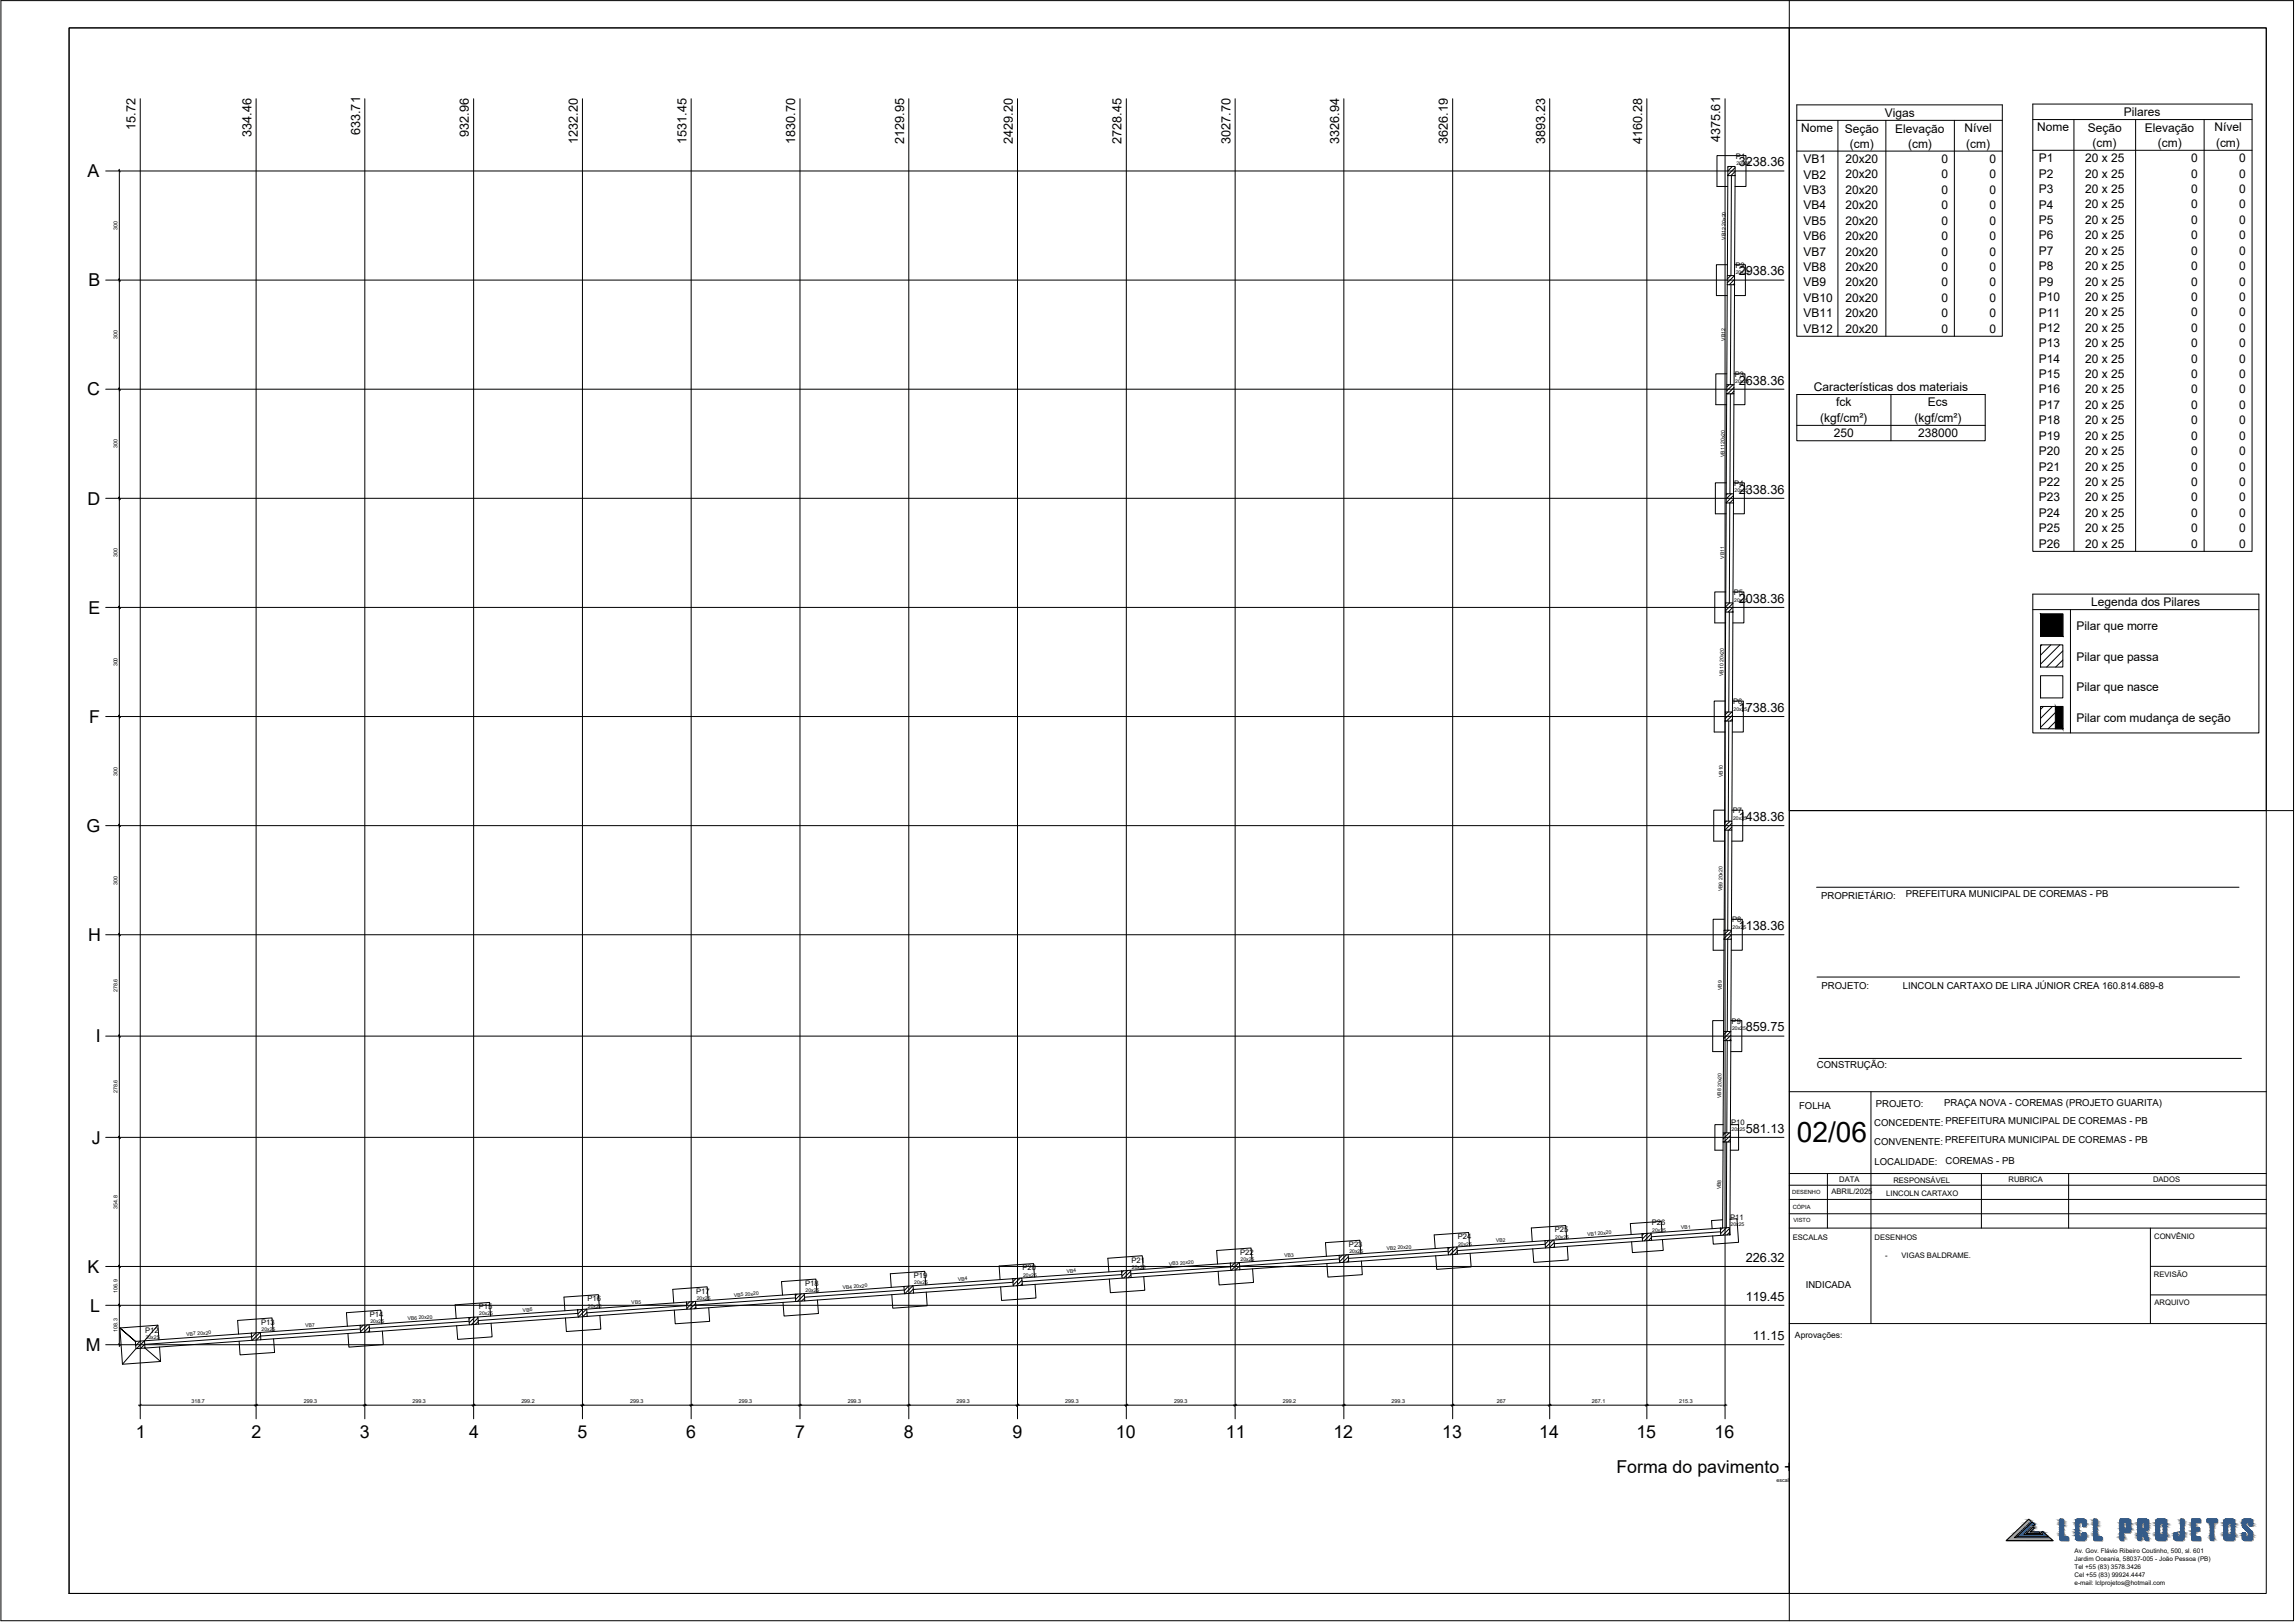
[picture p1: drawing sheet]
<svg xmlns="http://www.w3.org/2000/svg" width="841mm" height="594mm" viewBox="0 0 841 594" stroke-linecap="round" stroke-linejoin="round" font-family="sans-serif">
<defs><g id="words">
<text font-size="10.3" x="658.4" y="418.3">02/06</text>
<g font-size="6.5">
<text x="32.1" y="65">A</text>
<text x="32.4" y="104.9">B</text>
<text x="32" y="144.8">C</text>
<text x="32" y="184.8">D</text>
<text x="32.4" y="224.8">E</text>
<text x="32.7" y="264.8">F</text>
<text x="31.7" y="304.6">G</text>
<text x="32.3" y="344.7">H</text>
<text x="35.2" y="381.8">I</text>
<text x="33.7" y="418.9">J</text>
<text x="32.1" y="466.2">K</text>
<text x="33" y="480.4">L</text>
<text x="31.5" y="494.8">M</text>
<text x="49.8" y="526.6">1</text>
<text x="92.1" y="526.6">2</text>
<text x="131.9" y="526.6">3</text>
<text x="171.9" y="526.6">4</text>
<text x="211.6" y="526.6">5</text>
<text x="251.5" y="526.6">6</text>
<text x="291.3" y="526.6">7</text>
<text x="331.2" y="526.6">8</text>
<text x="371.1" y="526.6">9</text>
<text x="408.9" y="526.6">10</text>
<text x="449.2" y="526.6">11</text>
<text x="488.7" y="526.6">12</text>
<text x="528.5" y="526.6">13</text>
<text x="564.1" y="526.6">14</text>
<text x="599.7" y="526.6">15</text>
<text x="628.4" y="526.6">16</text>
<text x="592.3" y="539.5">Forma do pavimento +0</text>
</g>
<g font-size="4.7">
<text x="49.7" y="47.6" transform="rotate(-90 49.7 47.6)">15.72</text>
<text x="92.1" y="50.2" transform="rotate(-90 92.1 50.2)">334.46</text>
<text x="132" y="49.5" transform="rotate(-90 132 49.5)">633.71</text>
<text x="171.8" y="50.2" transform="rotate(-90 171.8 50.2)">932.96</text>
<text x="211.7" y="52.8" transform="rotate(-90 211.7 52.8)">1232.20</text>
<text x="251.6" y="52.8" transform="rotate(-90 251.6 52.8)">1531.45</text>
<text x="291.4" y="52.8" transform="rotate(-90 291.4 52.8)">1830.70</text>
<text x="331.3" y="52.8" transform="rotate(-90 331.3 52.8)">2129.95</text>
<text x="371.2" y="52.8" transform="rotate(-90 371.2 52.8)">2429.20</text>
<text x="411" y="52.8" transform="rotate(-90 411 52.8)">2728.45</text>
<text x="450.9" y="52.8" transform="rotate(-90 450.9 52.8)">3027.70</text>
<text x="490.8" y="52.8" transform="rotate(-90 490.8 52.8)">3326.94</text>
<text x="530.6" y="52.8" transform="rotate(-90 530.6 52.8)">3626.19</text>
<text x="566.2" y="52.8" transform="rotate(-90 566.2 52.8)">3893.23</text>
<text x="601.8" y="52.8" transform="rotate(-90 601.8 52.8)">4160.28</text>
<text x="630.4" y="52.1" transform="rotate(-90 630.4 52.1)">4375.61</text>
<text x="637.2" y="60.9">3238.36</text>
<text x="637.2" y="100.9">2938.36</text>
<text x="637.2" y="140.9">2638.36</text>
<text x="637.2" y="180.8">2338.36</text>
<text x="637.2" y="220.7">2038.36</text>
<text x="637.2" y="260.7">1738.36</text>
<text x="637.2" y="300.7">1438.36</text>
<text x="637.2" y="340.6">1138.36</text>
<text x="639.7" y="377.8">859.75</text>
<text x="639.7" y="414.9">581.13</text>
<text x="639.8" y="462.1">226.32</text>
<text x="639.7" y="476.4">119.45</text>
<text x="642.3" y="490.8">11.15</text>
</g>
<g font-size="4.4">
<text x="690.7" y="42.9">Vigas</text>
<text x="778.3" y="42.5">Pilares</text>
<text x="660.1" y="48.4">Nome</text>
<text x="676.1" y="48.7">Seção</text>
<text x="694.5" y="48.7">Elevação</text>
<text x="720" y="48.4">Nível</text>
<text x="746.5" y="48.1">Nome</text>
<text x="765.1" y="48.4">Seção</text>
<text x="766.9" y="53.9">(cm)</text>
<text x="786" y="48.4">Elevação</text>
<text x="790.7" y="53.9">(cm)</text>
<text x="811.5" y="48.1">Nível</text>
<text x="812.1" y="53.9">(cm)</text>
<text x="661" y="59.7">VB1</text>
<text x="676.4" y="59.7">20x20</text>
<text x="677.9" y="54.2">(cm)</text>
<text x="699.2" y="54.2">(cm)</text>
<text x="711.5" y="59.7">0</text>
<text x="720.6" y="54.2">(cm)</text>
<text x="729" y="59.7">0</text>
<text x="747.1" y="59.5">P1</text>
<text x="764.2" y="59.4">20 x 25</text>
<text x="803" y="59.4">0</text>
<text x="820.5" y="59.4">0</text>
<text x="661" y="65.4">VB2</text>
<text x="676.4" y="65.4">20x20</text>
<text x="711.5" y="65.4">0</text>
<text x="729" y="65.4">0</text>
<text x="747.1" y="65.1">P2</text>
<text x="764.2" y="65">20 x 25</text>
<text x="803" y="65">0</text>
<text x="820.5" y="65">0</text>
<text x="661" y="71">VB3</text>
<text x="676.4" y="71">20x20</text>
<text x="711.5" y="71">0</text>
<text x="729" y="71">0</text>
<text x="747.1" y="70.7">P3</text>
<text x="764.2" y="70.7">20 x 25</text>
<text x="803" y="70.7">0</text>
<text x="820.5" y="70.7">0</text>
<text x="661" y="76.7">VB4</text>
<text x="676.4" y="76.6">20x20</text>
<text x="711.5" y="76.6">0</text>
<text x="729" y="76.6">0</text>
<text x="747.1" y="76.4">P4</text>
<text x="764.2" y="76.3">20 x 25</text>
<text x="803" y="76.3">0</text>
<text x="820.5" y="76.3">0</text>
<text x="661" y="82.3">VB5</text>
<text x="676.4" y="82.3">20x20</text>
<text x="711.5" y="82.3">0</text>
<text x="729" y="82.3">0</text>
<text x="747.1" y="82">P5</text>
<text x="764.2" y="82">20 x 25</text>
<text x="803" y="82">0</text>
<text x="820.5" y="82">0</text>
<text x="661" y="87.9">VB6</text>
<text x="676.4" y="87.9">20x20</text>
<text x="711.5" y="87.9">0</text>
<text x="729" y="87.9">0</text>
<text x="747.1" y="87.6">P6</text>
<text x="764.2" y="87.6">20 x 25</text>
<text x="803" y="87.6">0</text>
<text x="820.5" y="87.6">0</text>
<text x="661" y="93.7">VB7</text>
<text x="676.4" y="93.6">20x20</text>
<text x="711.5" y="93.6">0</text>
<text x="729" y="93.6">0</text>
<text x="747.1" y="93.4">P7</text>
<text x="764.2" y="93.3">20 x 25</text>
<text x="803" y="93.3">0</text>
<text x="820.5" y="93.3">0</text>
<text x="661" y="99.2">VB8</text>
<text x="676.4" y="99.2">20x20</text>
<text x="711.5" y="99.2">0</text>
<text x="729" y="99.2">0</text>
<text x="747.1" y="98.9">P8</text>
<text x="764.2" y="98.9">20 x 25</text>
<text x="803" y="98.9">0</text>
<text x="820.5" y="98.9">0</text>
<text x="661" y="104.9">VB9</text>
<text x="676.4" y="104.9">20x20</text>
<text x="711.5" y="104.9">0</text>
<text x="729" y="104.9">0</text>
<text x="747.1" y="104.6">P9</text>
<text x="764.2" y="104.6">20 x 25</text>
<text x="803" y="104.6">0</text>
<text x="820.5" y="104.6">0</text>
<text x="661" y="110.5">VB10</text>
<text x="676.4" y="110.5">20x20</text>
<text x="711.5" y="110.5">0</text>
<text x="729" y="110.5">0</text>
<text x="747.1" y="110.3">P10</text>
<text x="764.2" y="110.3">20 x 25</text>
<text x="803" y="110.3">0</text>
<text x="820.5" y="110.3">0</text>
<text x="661" y="116.3">VB11</text>
<text x="676.4" y="116.2">20x20</text>
<text x="711.5" y="116.2">0</text>
<text x="729" y="116.2">0</text>
<text x="747.1" y="116">P11</text>
<text x="764.2" y="115.9">20 x 25</text>
<text x="803" y="115.9">0</text>
<text x="820.5" y="115.9">0</text>
<text x="661" y="121.9">VB12</text>
<text x="676.4" y="121.8">20x20</text>
<text x="711.5" y="121.8">0</text>
<text x="729" y="121.8">0</text>
<text x="747.1" y="121.6">P12</text>
<text x="764.2" y="121.6">20 x 25</text>
<text x="803" y="121.6">0</text>
<text x="820.5" y="121.6">0</text>
<text x="747.1" y="127.2">P13</text>
<text x="764.2" y="127.2">20 x 25</text>
<text x="803" y="127.2">0</text>
<text x="820.5" y="127.2">0</text>
<text x="747.1" y="132.9">P14</text>
<text x="764.2" y="132.9">20 x 25</text>
<text x="803" y="132.9">0</text>
<text x="820.5" y="132.9">0</text>
<text x="664.7" y="143.2">Características dos materiais</text>
<text x="747.1" y="138.5">P15</text>
<text x="764.2" y="138.5">20 x 25</text>
<text x="803" y="138.5">0</text>
<text x="820.5" y="138.5">0</text>
<text x="672.9" y="148.8">fck</text>
<text x="706.5" y="148.8">Ecs</text>
<text x="747.1" y="144.1">P16</text>
<text x="747.1" y="149.8">P17</text>
<text x="764.2" y="144.1">20 x 25</text>
<text x="764.2" y="149.8">20 x 25</text>
<text x="803" y="144.1">0</text>
<text x="803" y="149.8">0</text>
<text x="820.5" y="144.1">0</text>
<text x="820.5" y="149.8">0</text>
<text x="667" y="154.7">(kgf/cm²)</text>
<text x="701.5" y="154.7">(kgf/cm²)</text>
<text x="747.1" y="155.4">P18</text>
<text x="764.2" y="155.4">20 x 25</text>
<text x="803" y="155.4">0</text>
<text x="820.5" y="155.4">0</text>
<text x="672.1" y="160.1">250</text>
<text x="702.9" y="160.1">238000</text>
<text x="747.1" y="161.1">P19</text>
<text x="764.2" y="161.1">20 x 25</text>
<text x="803" y="161.1">0</text>
<text x="820.5" y="161.1">0</text>
<text x="747.1" y="166.7">P20</text>
<text x="764.2" y="166.7">20 x 25</text>
<text x="803" y="166.7">0</text>
<text x="820.5" y="166.7">0</text>
<text x="747.1" y="172.4">P21</text>
<text x="764.2" y="172.4">20 x 25</text>
<text x="803" y="172.4">0</text>
<text x="820.5" y="172.4">0</text>
<text x="747.1" y="178.1">P22</text>
<text x="764.2" y="178">20 x 25</text>
<text x="803" y="178">0</text>
<text x="820.5" y="178">0</text>
<text x="747.1" y="183.7">P23</text>
<text x="764.2" y="183.7">20 x 25</text>
<text x="803" y="183.7">0</text>
<text x="820.5" y="183.7">0</text>
<text x="747.1" y="189.4">P24</text>
<text x="764.2" y="189.3">20 x 25</text>
<text x="803" y="189.3">0</text>
<text x="820.5" y="189.3">0</text>
<text x="747.1" y="195">P25</text>
<text x="764.2" y="195">20 x 25</text>
<text x="803" y="195">0</text>
<text x="820.5" y="195">0</text>
<text x="747.1" y="200.6">P26</text>
<text x="764.2" y="200.6">20 x 25</text>
<text x="803" y="200.6">0</text>
<text x="820.5" y="200.6">0</text>
<text x="766.3" y="222.1">Legenda dos Pilares</text>
<text x="760.9" y="230.6">Pilar que morre</text>
<text x="760.9" y="241.9">Pilar que passa</text>
<text x="760.9" y="253.3">Pilar que nasce</text>
<text x="760.9" y="264.6">Pilar com mudança de seção</text>
</g>
<g font-size="3.5">
<text x="667.4" y="329.3">PROPRIETÁRIO:</text>
<text x="698.4" y="328.4">PREFEITURA MUNICIPAL DE COREMAS - PB</text>
<text x="667.6" y="362.1">PROJETO:</text>
<text x="697.3" y="362.1">LINCOLN CARTAXO DE LIRA JÚNIOR CREA 160.814.689-8</text>
<text x="665.8" y="391.3">CONSTRUÇÃO:</text>
<text x="659.3" y="406.2">FOLHA</text>
<text x="687.4" y="405.6">PROJETO:</text>
<text x="712.5" y="405.2">PRAÇA NOVA - COREMAS (PROJETO GUARITA)</text>
<text x="686.9" y="412.3">CONCEDENTE: PREFEITURA MUNICIPAL DE COREMAS - PB</text>
<text x="686.9" y="419.3">CONVENENTE: PREFEITURA MUNICIPAL DE COREMAS - PB</text>
<text x="686.9" y="426.9">LOCALIDADE:</text>
<text x="712.9" y="426.3">COREMAS - PB</text>
<text x="661.7" y="471.7">INDICADA</text>
</g>
<text font-size="3.1" x="657.8" y="489.9">Aprovações:</text>
<g font-size="2.8">
<text x="636.1" y="58.1">P1</text>
<text x="635.9" y="98.1">P2</text>
<text x="635.7" y="138">P3</text>
<text x="635.6" y="178">P4</text>
<text x="635.3" y="217.9">P5</text>
<text x="635.1" y="257.9">P6</text>
<text x="635" y="297.9">P7</text>
<text x="634.7" y="337.8">P8</text>
<text x="634.6" y="375">P9</text>
<text x="634.4" y="412">P10</text>
<text x="671.2" y="437.4">ABRIL/2025</text>
<text x="674" y="433">DATA</text>
<text x="691.3" y="437.9">LINCOLN CARTAXO</text>
<text x="693.8" y="433.5">RESPONSÁVEL</text>
<text x="736" y="433">RUBRICA</text>
<text x="789" y="433">DADOS</text>
<text x="605.3" y="448.7">P26</text>
<text x="634" y="446.8">P11</text>
<text x="534.2" y="453.9">P24</text>
<text x="569.8" y="451.3">P25</text>
<text x="657" y="454.3">ESCALAS</text>
<text x="687" y="454.3">DESENHOS</text>
<text x="789.4" y="453.9">CONVÊNIO</text>
<text x="454.4" y="459.6">P22</text>
<text x="494.3" y="456.7">P23</text>
<text x="690.8" y="460.6">-</text>
<text x="696.8" y="460.6">VIGAS BALDRAME.</text>
<text x="374.7" y="465.3">P20</text>
<text x="414.6" y="462.4">P21</text>
<text x="789.3" y="467.8">REVISÃO</text>
<text x="255.1" y="473.8">P17</text>
<text x="295" y="470.9">P18</text>
<text x="334.9" y="468.1">P19</text>
<text x="175.4" y="479.5">P15</text>
<text x="215.3" y="476.6">P16</text>
<text x="789.6" y="477.9">ARQUIVO</text>
<text x="95.7" y="485.2">P13</text>
<text x="135.6" y="482.4">P14</text>
<text x="53.2" y="488.2">P12</text>
</g>
<g font-size="2.3">
<text x="760.2" y="568.8">Av. Gov. Flávio Ribeiro Coutinho, 500, sl. 601</text>
<text x="760.2" y="571.7">Jardim Oceania, 58037-005 - João Pessoa (PB)</text>
<text x="760.2" y="574.8">Tel +55 (83) 3578.3426</text>
<text x="760.2" y="577.6">Cel +55 (83) 99924.4447</text>
<text x="760.2" y="580.4">e-mail: lclprojetos@hotmail.com</text>
</g>
<g font-size="2.1">
<text x="656.8" y="437.3">DESENHO</text>
<text x="657" y="442.9">CÓPIA</text>
<text x="657.2" y="447.7">VISTO</text>
</g>
<g font-size="2">
<text x="43" y="84.3" transform="rotate(-90 43 84.3)">300</text>
<text x="43" y="124.2" transform="rotate(-90 43 124.2)">300</text>
<text x="43" y="164.2" transform="rotate(-90 43 164.2)">300</text>
<text x="43" y="204.1" transform="rotate(-90 43 204.1)">300</text>
<text x="43" y="244.1" transform="rotate(-90 43 244.1)">300</text>
<text x="43" y="284.1" transform="rotate(-90 43 284.1)">300</text>
<text x="43" y="324" transform="rotate(-90 43 324)">300</text>
<text x="43" y="363.4" transform="rotate(-90 43 363.4)">278.6</text>
<text x="43" y="400.5" transform="rotate(-90 43 400.5)">278.6</text>
<text x="43" y="442.7" transform="rotate(-90 43 442.7)">354.8</text>
<text x="43" y="473.5" transform="rotate(-90 43 473.5)">106.9</text>
<text x="43" y="487.8" transform="rotate(-90 43 487.8)">108.3</text>
<text x="70.1" y="513.9">318.7</text>
<text x="111.3" y="513.9">299.3</text>
<text x="151.2" y="513.9">299.3</text>
<text x="191.1" y="513.9">299.2</text>
<text x="230.9" y="513.9">299.3</text>
<text x="270.8" y="513.9">299.3</text>
<text x="310.6" y="513.9">299.3</text>
<text x="350.5" y="513.9">299.3</text>
<text x="390.4" y="513.9">299.3</text>
<text x="430.2" y="513.9">299.3</text>
<text x="470.1" y="513.9">299.2</text>
<text x="509.9" y="513.9">299.3</text>
<text x="548.5" y="513.9">267</text>
<text x="583.4" y="513.9">267.1</text>
<text x="615.4" y="513.9">215.3</text>
<text x="651" y="542.9">escala 1:75</text>
</g>
<g font-size="1.9">
<text x="636.3" y="60.5">20x25</text>
<text x="632.4" y="82.6" transform="rotate(-89 632.4 82.6)">20x20</text>
<text x="632.3" y="87.7" transform="rotate(-89 632.3 87.7)">VB12</text>
<text x="636.1" y="100.4">20x25</text>
<text x="632.2" y="124.8" transform="rotate(-89 632.2 124.8)">VB12</text>
<text x="635.9" y="140.4">20x25</text>
<text x="632" y="167.4" transform="rotate(-89 632 167.4)">VB1120x20</text>
<text x="635.7" y="180.4">20x25</text>
<text x="631.8" y="204.6" transform="rotate(-89 631.8 204.6)">VB11</text>
<text x="635.5" y="220.3">20x25</text>
<text x="631.6" y="242.5" transform="rotate(-89 631.6 242.5)">20x20</text>
<text x="631.5" y="247.6" transform="rotate(-89 631.5 247.6)">VB10</text>
<text x="635.3" y="260.3">20x25</text>
<text x="631.4" y="284.7" transform="rotate(-89 631.4 284.7)">VB10</text>
<text x="635.1" y="300.2">20x25</text>
<text x="631.2" y="322.4" transform="rotate(-89 631.2 322.4)">20x20</text>
<text x="631.1" y="326.5" transform="rotate(-89 631.1 326.5)">VB9</text>
<text x="634.9" y="340.2">20x25</text>
<text x="631" y="362.6" transform="rotate(-89 631 362.6)">VB9</text>
<text x="634.7" y="377.3">20x25</text>
<text x="630.9" y="398.1" transform="rotate(-89 630.9 398.1)">20x20</text>
<text x="630.8" y="402.1" transform="rotate(-89 630.8 402.1)">VB8</text>
<text x="634.5" y="414.4">20x25</text>
<text x="630.6" y="435.7" transform="rotate(-89 630.6 435.7)">VB8</text>
<text x="634.2" y="449">20x25</text>
<text x="548.3" y="455" transform="rotate(-3 548.3 455)">VB2</text>
<text x="569.9" y="453.7">20x25</text>
<text x="581.7" y="452.6" transform="rotate(-4 581.7 452.6)">VB120x20</text>
<text x="605.5" y="451.1">20x25</text>
<text x="616.1" y="450.2" transform="rotate(-4 616.1 450.2)">VB1</text>
<text x="454.6" y="461.9">20x25</text>
<text x="470.7" y="460.5" transform="rotate(-4 470.7 460.5)">VB3</text>
<text x="494.5" y="459">20x25</text>
<text x="508.2" y="457.9" transform="rotate(-4 508.2 457.9)">VB2</text>
<text x="512.2" y="457.6" transform="rotate(-4 512.2 457.6)">20x20</text>
<text x="534.3" y="456.2">20x25</text>
<text x="374.9" y="467.6">20x25</text>
<text x="390.9" y="466.2" transform="rotate(-4 390.9 466.2)">VB4</text>
<text x="414.8" y="464.7">20x25</text>
<text x="428.5" y="463.6" transform="rotate(-4 428.5 463.6)">VB3</text>
<text x="432.5" y="463.3" transform="rotate(-4 432.5 463.3)">20x20</text>
<text x="295.2" y="473.3">20x25</text>
<text x="308.9" y="472.1" transform="rotate(-3 308.9 472.1)">VB4</text>
<text x="312.9" y="471.8" transform="rotate(-4 312.9 471.8)">20x20</text>
<text x="335" y="470.4">20x25</text>
<text x="351.1" y="469.1" transform="rotate(-4 351.1 469.1)">VB4</text>
<text x="215.4" y="479">20x25</text>
<text x="231.5" y="477.6" transform="rotate(-3 231.5 477.6)">VB5</text>
<text x="255.3" y="476.1">20x25</text>
<text x="269" y="475" transform="rotate(-4 269 475)">VB5</text>
<text x="273" y="474.7" transform="rotate(-4 273 474.7)">20x20</text>
<text x="135.7" y="484.6">20x25</text>
<text x="149.4" y="483.5" transform="rotate(-4 149.4 483.5)">VB6</text>
<text x="153.5" y="483.2" transform="rotate(-4 153.5 483.2)">20x20</text>
<text x="175.6" y="481.8">20x25</text>
<text x="191.6" y="480.5" transform="rotate(-4 191.6 480.5)">VB6</text>
<text x="53.4" y="490.5">20x25</text>
<text x="68.4" y="489.3" transform="rotate(-4 68.4 489.3)">VB7</text>
<text x="72.4" y="489" transform="rotate(-4 72.4 489)">20x20</text>
<text x="95.8" y="487.5">20x25</text>
<text x="111.9" y="486.2" transform="rotate(-4 111.9 486.2)">VB7</text>
</g>
</g></defs>
<!-- layer: FO-Eixos -->
<g fill="none" stroke="#000" stroke-width=".37">
<path d="M634.5 64.3l-.2 36.6M634.3 104.3l-.2 36.6M634.1 144.2l-.2 36.7M633.9 184.2l-.2 36.6M633.7 224.2l-.2 36.6M633.5 264.1l-.2 36.7M633.3 304.1l-.2 36.6M633.1 344l-.1 33.8M633 381.1l-.2 33.8M632.8 418.3l-.2 31.4M530.7 458.3l-36.5 2.6M566.3 455.7l-32.3 2.4"/>
<path d="M601.8 453.2l-32.2 2.3M630.5 451.2l-25.3 1.8M251.6 478.2l-36.5 2.6M291.5 475.4l-36.5 2.6M331.3 472.5l-36.5 2.6M371.2 469.7l-36.5 2.6M411.1 466.8l-36.5 2.6M450.9 464l-36.5 2.6M490.8 461.1l-36.5 2.6M92.2 489.6l-39.2 2.8M132 486.8l-36.5 2.5M171.9 483.9l-36.5 2.6"/>
<path d="M211.8 481l-36.6 2.7"/>
</g>
<!-- layer: FO-Vigas -->
<g fill="none" stroke="#000" stroke-width=".37">
<path d="M633.2 64.3l-.2 36.6M635.8 64.3l-.2 36.6M633 104.2l-.2 36.7M635.6 104.3l-.1 36.6M632.8 144.2l-.2 36.7M635.4 144.2l-.1 36.7M632.6 184.2l-.2 36.6M635.3 184.2l-.3 36.6M632.4 224.1l-.2 36.7M635 224.2l-.1 36.6M632.2 264.1l-.2 36.7M634.8 264.1l-.1 36.7"/>
<path d="M632 304.1l-.2 36.6M634.7 304.1l-.2 36.6M631.8 344l-.2 33.8M634.4 344l-.1 33.8M631.6 381.1l-.2 33.8M634.3 381.1l-.2 33.8M631.4 418.3l-.1 31.5M634.1 418.3l-.2 34M490.7 459.8l-36.5 2.6M530.6 457l-36.6 2.5M530.8 459.6l-36.6 2.6M566.2 454.4l-32.3 2.3"/>
<path d="M566.3 457.1l-32.2 2.3M601.7 451.9l-32.2 2.3M601.9 454.5l-32.2 2.3M630.4 449.8l-25.3 1.8M630.6 452.5l-25.4 1.8M211.7 479.7l-36.6 2.7M251.5 476.9l-36.5 2.6M251.7 479.5l-36.5 2.6M291.4 474l-36.6 2.6M291.6 476.7l-36.5 2.6M331.3 471.2l-36.6 2.6M331.5 473.9l-36.6 2.6"/>
<path d="M371.1 468.3l-36.5 2.6M371.3 471l-36.5 2.6M411 465.5l-36.6 2.6M411.2 468.1l-36.6 2.7M450.8 462.6l-36.5 2.7M451.1 465.3l-36.6 2.6M490.9 462.5l-36.5 2.5M92.1 488.3l-39.1 2.8M92.3 490.9l-39.2 2.8M132 485.4l-36.6 2.6M132.1 488.1l-36.5 2.6M171.8 482.6l-36.5 2.6"/>
<path d="M172 485.2l-36.5 2.7M211.9 482.4l-36.6 2.6"/>
</g>
<g fill="#000" stroke="#000" stroke-width=".37">
<circle cx="632.2" cy="264.1" r=".07"/>
<circle cx="632" cy="304" r=".07"/>
<circle cx="631.6" cy="381.1" r=".07"/>
<circle cx="634.3" cy="381.1" r=".07"/>
<circle cx="634" cy="452.3" r=".07"/>
</g>
<!-- layer: FO-Hachuras dos pilares -->
<g fill="none" stroke="#000" stroke-width=".37">
<path d="M633.4 61l-.2 .2M634.8 61l-1.6 1.6M635.8 61.4l-2.6 2.7M635.8 62.8l-1.5 1.5M635.8 64.2l-.1 .1M634.2 100.9l-1.2 1.3M635.6 100.9l-2.6 2.7M635.6 102.3l-1.9 2M635.6 103.8l-.5 .5M633.6 140.9l-.8 .8M635 140.9l-2.2 2.2M635.4 141.9l-2.3 2.3"/>
<path d="M635.4 143.3l-.9 .9M633 180.9l-.4 .4M634.4 180.9l-1.8 1.8M635.3 181.5l-2.7 2.6M635.3 182.9l-1.4 1.3M632.4 220.8v.1M633.8 220.8l-1.4 1.5M635 221l-2.6 2.7M635 222.4l-1.7 1.8M635 223.8l-.3 .4M748.2 236.2l-.4 .5M751.5 236.2l-3.7 3.8"/>
<path d="M754.8 236.2l-7 7.1M755.9 238.4l-5.9 5.9M748.8 258.8l-1 1M752.1 258.8l-4.3 4.3M755.9 241.7l-2.6 2.6M633.2 260.8l-1 1M634.6 260.8l-2.4 2.4M634.9 262l-2.2 2.1M634.9 263.4l-.8 .7M753.2 261l-5.4 5.4M753.2 264.3l-2.6 2.6M632.6 300.8l-.6 .5"/>
<path d="M634 300.8l-2 2M634.7 301.5l-2.6 2.6M634.7 302.9l-1.2 1.2M632 340.7l-.2 .2M633.4 340.7l-1.6 1.6M634.4 341.1l-2.6 2.6M634.4 342.4l-1.5 1.6M634.4 343.9l-.1 .1M632.8 377.8l-1.2 1.2M634.2 377.8l-2.6 2.7M634.3 379.2l-2 1.9M634.3 380.6l-.6 .5"/>
<path d="M632.3 414.9l-.9 .9M633.7 414.9l-2.3 2.3M634.1 415.9l-2.3 2.4M634.1 417.3l-.9 1M491.9 459.7l-1.1 1.1M493.4 459.6l-2.5 2.5M531.3 456.9l-.7 .7M532.8 456.8l-2.1 2.1M534 457l-2.6 2.5M534 458.4l-1.1 1.1M567.6 454.3l-1.3 1.3M569.1 454.2l-2.8 2.8"/>
<path d="M569.6 455.2l-1.9 1.8M569.6 456.5l-.3 .4M602.4 451.8l-.6 .7M603.9 451.7l-2 2.1M605.1 452l-2.5 2.5M605.2 453.3l-1.1 1.1M631.2 449.8l-.7 .7M632.7 449.7l-2.1 2.1M633.8 450l-2.5 2.4M633.9 451.3l-1.1 1M211.9 479.7l-.2 .2M213.4 479.6l-1.6 1.6"/>
<path d="M214.9 479.5l-2.9 2.9M252.7 476.8l-1.1 1.1M254.3 476.7l-2.6 2.5M254.9 477.4l-2 2M255 478.7l-.6 .7M292.1 474l-.6 .6M293.6 473.9l-2.1 2M294.8 474.1l-2.6 2.5M294.9 475.5l-1.1 1M331.5 471.2l-.2 .2M333 471.1l-1.6 1.6M334.5 471l-2.9 2.9"/>
<path d="M334.7 472.2l-1.6 1.5M334.8 473.5l-.2 .1M372.3 468.3l-1.1 1.1M373.8 468.1l-2.5 2.6M374.5 468.9l-2 2M374.6 470.2l-.6 .6M411.7 465.4l-.6 .7M413.2 465.3l-2.1 2.1M414.4 465.6l-2.6 2.5M414.4 466.9l-1.1 1.1M451 462.6l-.2 .2M452.5 462.5l-1.5 1.6"/>
<path d="M454.1 462.4l-2.9 2.9M454.3 463.6l-1.6 1.6M454.4 464.9l-.2 .2M494.1 460.3l-2.1 2.1M494.2 461.7l-.6 .6M49.9 491.3l-.2 .2M51.4 491.2l-1.7 1.7M52.9 491.1l-2.9 2.9M53 492.4l-1.4 1.4M53.1 493.7h.1M92.3 488.2l-.2 .3M93.8 488.2l-1.6 1.6"/>
<path d="M95.3 488l-2.9 2.9M95.5 489.3l-1.6 1.5M95.6 490.6l-.1 .1M133.1 485.3l-1.1 1.2M134.7 485.2l-2.6 2.6M135.3 486l-2 2M135.4 487.3l-.6 .6M172.5 482.5l-.6 .7M174 482.4l-2 2.1M175.2 482.7l-2.5 2.5M175.3 484l-1.1 1.1M215.1 480.7l-1.6 1.6"/>
<path d="M215.2 482l-.1 .1"/>
</g>
<!-- layer: FO-Pilares -->
<g fill="none" stroke="#000" stroke-width=".37">
<path d="M633.2 61h2.6v3.3h-2.6zM633 100.9h2.6v3.4h-2.6zM632.8 140.9h2.6v3.3h-2.6zM632.6 180.9h2.7v3.3h-2.7zM632.4 220.8h2.6v3.4h-2.6zM747.8 224.9h8.1v8.2h-8.1zM747.8 236.2h8.1v8.1h-8.1zM747.8 247.5h8.1v8.1h-8.1zM747.8 258.8h8.1v8.1h-8.1zM632.2 260.8h2.7v3.3h-2.7zM632 300.8h2.7v3.3h-2.7zM631.8 340.7h2.6v3.3h-2.6z"/>
<path d="M631.6 377.8h2.7v3.3h-2.7zM631.4 414.9h2.7v3.4h-2.7zM490.7 459.8l3.3-.3 .2 2.7-3.3 .3zM530.6 457l3.3-.3 .2 2.7-3.3 .2zM566.2 454.4l3.3-.2 .2 2.6-3.4 .3zM601.7 451.9l3.4-.3 .1 2.7-3.3 .2zM630.4 449.8l3.3-.2 .2 2.7-3.3 .2zM211.7 479.7l3.3-.2 .2 2.6-3.3 .3zM251.5 476.9l3.3-.3 .3 2.7-3.4 .2zM291.4 474l3.3-.2 .2 2.7-3.3 .2zM331.3 471.2l3.3-.3 .2 2.7-3.3 .3zM371.1 468.3l3.3-.2 .2 2.7-3.3 .2z"/>
<path d="M411 465.5l3.3-.2 .2 2.6-3.3 .2zM450.8 462.6l3.4-.2 .2 2.6-3.3 .3zM49.6 491.3l3.4-.2 .1 2.6-3.3 .3zM92.1 488.3l3.3-.3 .2 2.7-3.3 .2zM132 485.4l3.3-.2 .2 2.7-3.4 .2zM171.8 482.6l3.3-.2 .2 2.6-3.3 .2z"/>
</g>
<g fill="none" stroke="#000" stroke-width=".37">
<path d="M633.1 68.3h-3.9v-11.3h10.6v11.3h-4M633 97h-4v11.3h4M635.7 97h3.9v11.3h-4M632.8 136.9h-4v11.3h4M635.5 136.9h3.9v11.3h-4M632.6 176.8h-4v11.4h3.9M635.3 176.8h3.9v11.4h-4M632.4 216.8h-4v11.3h4M635.1 216.8h4v11.3h-4.1M632.2 256.8h-4v11.3h4M634.9 256.8h4v11.3h-4.1M632 296.7h-4v11.4h4"/>
<path d="M634.7 296.7h3.9v11.4h-4M631.8 336.7h-4v11.3h4M634.5 336.7h4v11.3h-4.1M631.7 373.8h-4.1v11.4h4M634.3 373.8h4v11.4h-4M631.5 411.9h-3.1v9.4h3M634.2 411.9h2.9v9.4h-3M498.7 459.2l-.4-4.9-12.6 .8 .4 5M538.6 456.4l-.4-5-12.6 .9 .3 5M538.7 459l.4 5-12.6 .9-.4-5M574.1 453.8l-.3-4.9-12.6 .9 .3 5M574.3 456.5l.4 5-12.6 .9-.4-5"/>
<path d="M609 451.3l-.2-3.9-11.3 .8 .2 4M609.2 454l.3 4-11.3 .8-.3-4M631.3 446.8l-4.1 .3 .2 2.9M633.9 446.5l2.6-.1 .6 8.6-9.3 .7-.2-3M219.7 479.1l-.4-4.9-12.6 .9 .3 5M259.5 476.3l-.3-5-12.7 .9 .4 5M259.7 479l.4 5-12.7 .9-.3-5M299.4 473.5l-.4-5-12.6 .9 .4 5M299.6 476.1l.3 5-12.6 .9-.4-5M339.3 470.6l-.4-5-12.6 .9 .3 5M339.4 473.3l.4 5-12.6 .8-.4-4.9M379.1 467.8l-.3-5-12.7 .9 .4 5"/>
<path d="M379.3 470.4l.3 5-12.6 .9-.3-5M419 464.9l-.4-5-12.6 1 .4 4.9M419.1 467.6l.4 5-12.6 .9-.4-5M458.9 462.1l-.4-5-12.6 .9 .3 5M459 464.7l.4 5-12.7 .9-.3-5M498.9 461.9l.3 5-12.6 .9-.4-5M49.6 491.3l-5.7-4.9 5.7 4.9M49.8 494l-4.9 5.7M53.1 493.7l5.7 5M57.9 485.4l-4.9 5.7M58.3 490.7l-.4-5.3-14 1 1 13.3 13.9-1-.3-5.3M100.1 487.7l-.4-5-12.6 .9 .3 5"/>
<path d="M100.2 490.4l.4 5-12.6 .8-.4-4.9M139.9 484.9l-.3-5-12.6 .9 .3 4.9M140.1 487.5l.4 5-12.7 .9-.3-5M179.8 482l-.4-5-12.6 .9 .4 5M180 484.6l.3 5-12.6 1-.4-5M219.8 481.8l.4 5-12.6 .9-.4-5"/>
</g>
<!-- layer: LC-Cotas -->
<path d="M43.7 62v431.2M50.7 514.7h582.1" fill="none" stroke="#000" stroke-width=".37"/>
<!-- layer: 0 -->
<g fill="none" stroke="#000" stroke-width=".37">
<path d="M.3 .2h840.2v593.4h-840.2zM25.3 10.2h805.2v573.4h-805.2zM25.3 10.2h630.4v573.4h-630.4zM655.7 10.2h174.8v286.7h-174.8zM655.7 .2v593.4M43.4 62.3l.7 .7M43.4 102.2l.7 .7M43.4 142.2l.7 .7M43.4 182.2l.7 .7M43.4 222.1l.7 .7M43.4 262.1l.7 .7M655.7 296.9h184.8"/>
<path d="M43.4 302.1l.7 .6M43.4 342l.7 .7M43.4 379.2l.7 .6M43.4 416.3l.7 .6M43.4 477.7l.7 .7M43.4 463.5l.7 .7M43.4 492.2l.7 .7M51.7 514.3l-.6 .7M94.2 514.3l-.7 .7M134 514.3l-.6 .7M173.9 514.3l-.7 .7M213.8 514.3l-.7 .7"/>
<path d="M253.6 514.3l-.6 .7M293.5 514.3l-.7 .7M333.4 514.3l-.7 .7M373.2 514.3l-.7 .7M413.1 514.3l-.7 .7M453 514.3l-.7 .7M492.8 514.3l-.7 .7M532.7 514.3l-.7 .7M568.2 514.3l-.6 .7M603.8 514.3l-.6 .7M632.5 514.3l-.7 .7"/>
</g>
<!-- layer: LC-Eixos -->
<g fill="none" stroke="#000" stroke-width=".37">
<path d="M51.4 36.2v483.5M93.9 36.2v483.5M133.7 36.2v483.5M173.6 36.2v483.5M213.4 36.2v483.5M253.3 36.2v483.5M293.2 36.2v483.5M333 36.2v483.5M372.9 36.2v483.5M412.7 36.2v483.5M452.6 36.2v483.5M492.5 36.2v483.5"/>
<path d="M532.3 36.2v483.5M567.9 36.2v483.5M603.5 36.2v483.5M632.2 36.2v483.5M38.7 62.6h615.1M38.7 102.6h615.1M38.7 142.6h615.1M38.7 182.5h615.1M38.7 222.5h615.1M38.7 262.4h615.1M38.7 302.4h615.1M38.7 342.4h615.1"/>
<path d="M38.7 379.5h615.1M38.7 416.6h615.1M38.7 478.1h615.1M38.7 463.9h615.1M38.7 492.5h615.1"/>
</g>
<!-- layer: FO-Textos das vigas -->
<path d="M658.5 38.4h75.3v84.8h-75.3zM658.5 44.1h75.3M658.5 55.3h75.3M673.5 44.1v79.1M691.1 44.1v79.1M716.2 44.1v79.1M658.5 144.5h69v16.9h-69zM658.5 155.8h69M693 144.5v16.9M744.9 217.6h82.9v50.8h-82.9zM744.9 223.3h82.9M758.7 223.3v45.1" fill="none" stroke="#000" stroke-width=".37"/>
<!-- layer: FO-Textos dos pilares -->
<path d="M744.9 38.1h80.4v163.8h-80.4zM744.9 43.8h80.4M744.9 55h80.4M760 43.8v158.1M782.6 43.8v158.1M807.7 43.8v158.1" fill="none" stroke="#000" stroke-width=".37"/>
<!-- layer: FO-Hachuras dos pilares -->
<g fill="#000" stroke="#000" stroke-width=".37">
<path d="M747.8 224.9l8.1 8.2v-8.2zM747.8 224.9l8.1 8.2h-8.1z"/>
<path d="M753.2 258.8l2.7 8.1v-8.1zM753.2 258.8l2.7 8.1h-2.7z"/>
</g>
<!-- layer: carimbo -->
<g fill="none" stroke="#000" stroke-width=".37">
<path d="M665.7 325h154.8M665.9 357.9h154.8M655.7 399.9h174.8M666.6 387.7h154.8M685.6 399.9v84.9M655.7 429.8h174.8M655.7 439.3h174.8M655.7 434.1h174.8M669.7 429.8v20M726.1 429.8v20M758.1 429.8v20M655.7 449.8h174.8"/>
<path d="M655.7 444.6h174.8M788 449.8v35M788 474.3h42.5M788 463.8h42.5M655.7 484.8h174.8"/>
</g>
<!-- layer: LOGO LCL -->
<g fill="#a8a9aa" stroke="#a8a9aa" stroke-width=".37">
<path d="M763.5 559.2h1.1z"/>
<path d="M785.3 561.1h1.2z"/>
<path d="M785.4 561.4h1.2z"/>
<path d="M748.4 561.1h.2z"/>
<path d="M739.6 562.5h10.6z"/>
<path d="M739.4 562.7h11z"/>
<path d="M822.7 556.7l2.7 .1zM822.4 556.8h3z"/>
<path d="M761.5 556.7l2.8 .1zM761.2 556.8h3.1z"/>
<path d="M815.9 556.7l2.9 .1zM815.7 556.8h3.1z"/>
<path d="M791 556.7l2.9 .1zM790.7 556.8h3.2z"/>
<path d="M777.3 556.7l3.3 .1zM777.3 556.7l3.3 .1z"/>
<path d="M783.8 556.7l3.3 .1zM783.8 556.7l3.3 .1z"/>
<path d="M809.1 556.7l3.6 .1zM809.1 556.7l3.6 .1z"/>
<path d="M803.5 556.7l3.1 .1zM803.5 556.7l3.1 .1z"/>
<path d="M799.4 556.7l1.1 .1zM799.4 556.7l1.1 .1z"/>
<path d="M767.5 556.7l1.2 .1zM767.5 556.7l1.2 .1z"/>
<path d="M755.2 556.7l1.1 .1zM755.2 556.7l1.1 .1z"/>
<path d="M799.4 556.8h1.1zM799.4 556.8h1.1z"/>
<path d="M783.8 556.8h3.4zM783.8 556.8h3.4z"/>
<path d="M777.3 556.8h3.4zM777.3 556.8h3.4z"/>
<path d="M767.5 556.8h1.2zM767.5 556.8h1.2z"/>
<path d="M755.2 556.8h1.1zM755.2 556.8h1.1z"/>
<path d="M803.5 556.8h3.1zM803.5 556.8h3.1z"/>
<path d="M822.4 556.8l3.1 .1zM822.2 556.9h3.3z"/>
<path d="M761.2 556.8l3.3 .1zM761.1 556.9h3.4z"/>
<path d="M815.7 556.8l3.3 .1zM815.5 556.9h3.5z"/>
<path d="M790.7 556.8l3.3 .1zM790.5 556.9h3.5z"/>
<path d="M777.3 556.8l3.5 .1zM777.3 556.8l3.5 .1z"/>
<path d="M783.8 556.8l3.5 .1zM783.8 556.8l3.5 .1z"/>
<path d="M761.1 556.9h3.4zM761.1 556.9h3.4z"/>
<path d="M809.1 556.8l3.6 .1zM809.1 556.8l3.6 .1z"/>
<path d="M803.5 556.8l3.1 .1zM803.5 556.8l3.1 .1z"/>
<path d="M799.4 556.8l1.1 .2v-.2zM799.4 556.8l1.1 .2h-1.1z"/>
<path d="M767.5 556.8l1.2 .2v-.2zM767.5 556.8l1.2 .2h-1.2z"/>
<path d="M755.2 556.8l1.1 .2v-.2zM755.2 556.8l1.1 .2h-1.1z"/>
<path d="M799.4 557h1.1zM799.4 557h1.1z"/>
<path d="M783.8 556.9l3.6 .2zM783.8 556.9l3.6 .2z"/>
<path d="M777.3 556.9l3.6 .2zM777.3 556.9l3.6 .2z"/>
<path d="M767.5 557l1.2 .1zM767.5 557l1.2 .1z"/>
<path d="M755.2 557l1.1 .1zM755.2 557l1.1 .1z"/>
<path d="M803.5 556.9l3.1 .2zM803.5 556.9l3.1 .2z"/>
<path d="M822.2 556.9l3.5 .2zM822.2 556.9l3.5 .2h-3.6zM822.1 557.1h3.6zM822.1 557.1h3.6z"/>
<path d="M761.1 556.9l3.5 .2zM761.1 556.9l3.5 .2h-3.7z"/>
<path d="M815.5 556.9l3.6 .2zM815.5 556.9l3.6 .2h-3.7z"/>
<path d="M790.5 556.9l3.7 .2zM790.5 556.9l3.7 .2h-3.8z"/>
<path d="M777.3 557.1h3.6zM777.3 557.1h3.6z"/>
<path d="M783.8 557.1h3.6zM783.8 557.1h3.6z"/>
<path d="M760.9 557.1h3.7zM760.9 557.1h3.7z"/>
<path d="M809.1 556.9l3.6 .3v-.3zM809.1 556.9l3.6 .3h-3.6z"/>
<path d="M803.5 557.1l3.1 .1zM803.5 557.1l3.1 .1z"/>
<path d="M822.1 557.1l3.6 .2v-.2zM822.1 557.1l3.6 .2h-3.6zM822.1 557.3h3.6zM822.1 557.3h3.6z"/>
<path d="M815.4 557.1l3.7 .2v-.2zM815.4 557.1l3.7 .2h-3.8z"/>
<path d="M790.4 557.1l3.8 .2v-.2zM790.4 557.1l3.8 .2h-3.8z"/>
<path d="M760.9 557.1l3.7 .2v-.2zM760.9 557.1l3.7 .2h-3.7z"/>
<path d="M783.8 557.1l3.7 .2-.1-.2zM783.8 557.1l3.7 .2h-3.7z"/>
<path d="M777.3 557.1l3.7 .2-.1-.2zM777.3 557.1l3.7 .2h-3.7z"/>
<path d="M767.5 557.1l1.2 .3v-.3zM767.5 557.1l1.2 .3h-1.2z"/>
<path d="M755.2 557.1l1.1 .3v-.3zM755.2 557.1l1.1 .3h-1.1z"/>
<path d="M799.4 557l1.1 .4v-.4zM799.4 557l1.1 .4h-1.1z"/>
<path d="M760.9 557.3l3.7 .1zM760.9 557.3l3.7 .1z"/>
<path d="M783.8 557.3l3.7 .1zM783.8 557.3l3.7 .1z"/>
<path d="M777.3 557.3l3.7 .1zM777.3 557.3l3.7 .1z"/>
<path d="M799.4 557.4h1.1zM799.4 557.4h1.1z"/>
<path d="M822.1 557.3l3.6 .1zM822.1 557.3l3.6 .1z"/>
<path d="M760.9 557.4h3.7zM760.9 557.4h3.7z"/>
<path d="M815.3 557.3l3.8 .1zM815.3 557.3l3.8 .1z"/>
<path d="M790.4 557.3l3.8 .1zM790.4 557.3l3.8 .1z"/>
<path d="M815.3 557.4h3.8zM815.3 557.4h3.8z"/>
<path d="M790.4 557.4h3.8zM790.4 557.4h3.8z"/>
<path d="M822.1 557.4h3.6zM822.1 557.4h3.6z"/>
<path d="M783.8 557.4l3.7 .1zM783.8 557.4l3.7 .1z"/>
<path d="M777.3 557.4l3.7 .1zM777.3 557.4l3.7 .1z"/>
<path d="M767.5 557.4l1.2 .1zM767.5 557.4l1.2 .1z"/>
<path d="M755.2 557.4l1.1 .1zM755.2 557.4l1.1 .1z"/>
<path d="M803.5 557.2l3.1 .3v-.3zM803.5 557.2l3.1 .3h-3.1z"/>
<path d="M760.9 557.4l3.7 .1zM760.9 557.4l3.7 .1z"/>
<path d="M783.8 557.5h3.7zM783.8 557.5h3.7z"/>
<path d="M777.3 557.5h3.7zM777.3 557.5h3.7z"/>
<path d="M803.5 557.5l3.1 .1zM803.5 557.5l3.1 .1z"/>
<path d="M809.1 557.2l3.6 .4v-.4zM809.1 557.2l3.6 .4h-3.6z"/>
<path d="M760.9 557.5l3.7 .1zM760.9 557.5l3.7 .1z"/>
<path d="M815.3 557.4l3.8 .2v-.2zM815.3 557.4l3.8 .2h-3.8z"/>
<path d="M790.4 557.4l3.8 .2v-.2zM790.4 557.4l3.8 .2h-3.8z"/>
<path d="M822.1 557.4l3.6 .2v-.2zM822.1 557.4l3.6 .2h-3.6z"/>
<path d="M783.8 557.5l3.7 .1zM783.8 557.5l3.7 .1z"/>
<path d="M815.3 557.6h3.8zM815.3 557.6h3.8z"/>
<path d="M790.4 557.6h3.8zM790.4 557.6h3.8z"/>
<path d="M822.1 557.6h3.6zM822.1 557.6h3.6z"/>
<path d="M777.3 557.5l3.7 .2zM777.3 557.5l3.7 .2z"/>
<path d="M822.1 557.6l3.6 .1zM822.1 557.6l3.6 .1z"/>
<path d="M809.1 557.6l3.6 .1zM809.1 557.6l3.6 .1z"/>
<path d="M803.5 557.6l3.1 .1zM803.5 557.6l3.1 .1z"/>
<path d="M815.3 557.6l3.8 .1zM815.3 557.6l3.8 .1z"/>
<path d="M790.4 557.6l3.8 .1zM790.4 557.6l3.8 .1z"/>
<path d="M783.8 557.6l3.7 .1zM783.8 557.6l3.7 .1z"/>
<path d="M777.3 557.7h3.7zM777.3 557.7h3.7z"/>
<path d="M760.9 557.6l3.7 .1zM760.9 557.6l3.7 .1z"/>
<path d="M763.5 557.7h1.1zM763.5 557.7h1.1z"/>
<path d="M760.9 557.7h1.1zM760.9 557.7h1.1z"/>
<path d="M786.3 557.7l1.2 .1zM786.3 557.7l1.2 .1z"/>
<path d="M809.1 557.7l3.6 .1zM809.1 557.7l3.6 .1z"/>
<path d="M803.5 557.7l3.1 .1zM803.5 557.7l3.1 .1z"/>
<path d="M779.8 557.7l1.2 .1zM779.8 557.7l1.2 .1z"/>
<path d="M777.3 557.7l1.1 .1zM777.3 557.7l1.1 .1z"/>
<path d="M822.1 557.7l1.1 .1zM822.1 557.7l1.1 .1z"/>
<path d="M824.6 557.7l1.1 .1zM824.6 557.7l1.1 .1z"/>
<path d="M763.5 557.7l1.1 .1zM763.5 557.7l1.1 .1z"/>
<path d="M767.5 557.5l1.2 .3v-.3zM767.5 557.5l1.2 .3h-1.2z"/>
<path d="M755.2 557.5l1.1 .3v-.3zM755.2 557.5l1.1 .3h-1.1z"/>
<path d="M803.5 557.8h1.1zM803.5 557.8h1.1z"/>
<path d="M799.4 557.4l1.1 .4v-.4zM799.4 557.4l1.1 .4h-1.1z"/>
<path d="M818 557.7l1.1 .1zM818 557.7l1.1 .1z"/>
<path d="M793.1 557.7l1.1 .1zM793.1 557.7l1.1 .1z"/>
<path d="M815.3 557.7l1.1 .1zM815.3 557.7l1.1 .1z"/>
<path d="M790.4 557.7l1.1 .1zM790.4 557.7l1.1 .1z"/>
<path d="M760.9 557.7l1.1 .1zM760.9 557.7l1.1 .1z"/>
<path d="M763.5 557.8h1.1zM763.5 557.8h1.1z"/>
<path d="M783.8 557.7l1.1 .1zM783.8 557.7l1.1 .1z"/>
<path d="M786.3 557.8h1.2zM786.3 557.8h1.2z"/>
<path d="M786.3 557.8h1.2zM786.3 557.8h1.2z"/>
<path d="M810.3 557.8h1.1zM810.3 557.8h1.1z"/>
<path d="M799.4 557.8h1.1zM799.4 557.8h1.1z"/>
<path d="M779.8 557.8h1.2zM779.8 557.8h1.2z"/>
<path d="M777.3 557.8h1.1zM777.3 557.8h1.1z"/>
<path d="M803.5 557.8h1.1zM803.5 557.8h1.1z"/>
<path d="M763.5 557.8h1.1zM763.5 557.8h1.1z"/>
<path d="M822.1 557.8l1.1 .1zM822.1 557.8l1.1 .1z"/>
<path d="M779.8 557.8l1.2 .1zM779.8 557.8l1.2 .1z"/>
<path d="M822.1 557.9h1.1zM822.1 557.9h1.1z"/>
<path d="M824.6 557.8l1.1 .1zM824.6 557.8l1.1 .1z"/>
<path d="M783.8 557.8l1.1 .1zM783.8 557.8l1.1 .1z"/>
<path d="M777.3 557.8l1.1 .1zM777.3 557.8l1.1 .1z"/>
<path d="M760.9 557.8l1.1 .1zM760.9 557.8l1.1 .1z"/>
<path d="M767.5 557.8l1.2 .1zM767.5 557.8l1.2 .1z"/>
<path d="M755.2 557.8l1.1 .1zM755.2 557.8l1.1 .1z"/>
<path d="M803.5 557.8l1.1 .1zM803.5 557.8l1.1 .1z"/>
<path d="M815.3 557.8l1.1 .1zM815.3 557.8l1.1 .1z"/>
<path d="M790.4 557.8l1.1 .1zM790.4 557.8l1.1 .1z"/>
<path d="M818 557.8l1.1 .1zM818 557.8l1.1 .1z"/>
<path d="M793.1 557.8l1.1 .1zM793.1 557.8l1.1 .1z"/>
<path d="M818 557.9l1.1 .1zM818 557.9l1.1 .1z"/>
<path d="M793.1 557.9l1.1 .1zM793.1 557.9l1.1 .1z"/>
<path d="M815.3 557.9l1.1 .1zM815.3 557.9l1.1 .1z"/>
<path d="M790.4 557.9l1.1 .1zM790.4 557.9l1.1 .1z"/>
<path d="M783.8 557.9l1.1 .1zM783.8 557.9l1.1 .1z"/>
<path d="M760.9 557.9l1.1 .1zM760.9 557.9l1.1 .1z"/>
<path d="M810.3 557.8l1.1 .3v-.3zM810.3 557.8l1.1 .3h-1.1z"/>
<path d="M786.3 557.8l1.2 .3v-.3zM786.3 557.8l1.2 .3h-1.2z"/>
<path d="M803.5 557.9l1.1 .2zM803.5 557.9l1.1 .2z"/>
<path d="M763.5 557.8l1.1 .3v-.3zM763.5 557.8l1.1 .3h-1.1z"/>
<path d="M779.8 557.9l1.2 .3v-.3zM779.8 557.9l1.2 .3h-1.2z"/>
<path d="M777.3 557.9l1.1 .3v-.3zM777.3 557.9l1.1 .3h-1.1z"/>
<path d="M822.1 557.9l1.1 .3v-.3zM822.1 557.9l1.1 .3h-1.1z"/>
<path d="M824.6 557.9l1.1 .3v-.3zM824.6 557.9l1.1 .3h-1.1z"/>
<path d="M818 558l1.1 .2v-.2zM818 558l1.1 .2h-1.1z"/>
<path d="M793.1 558l1.1 .2v-.2zM793.1 558l1.1 .2h-1.1z"/>
<path d="M815.3 558l1.1 .2v-.2zM815.3 558l1.1 .2h-1.1z"/>
<path d="M790.4 558l1.1 .2v-.2zM790.4 558l1.1 .2h-1.1z"/>
<path d="M767.5 557.9l1.2 .4v-.4zM767.5 557.9l1.2 .4h-1.2z"/>
<path d="M755.2 557.9l1.1 .4v-.4zM755.2 557.9l1.1 .4h-1.1z"/>
<path d="M799.4 557.8l1.1 .5v-.5zM799.4 557.8l1.1 .5h-1.1z"/>
<path d="M786.3 558.1l1.2 .2zM786.3 558.1l1.2 .2z"/>
<path d="M783.8 558l1.1 .3v-.3zM783.8 558l1.1 .3h-1.1z"/>
<path d="M760.9 558l1.1 .3v-.3zM760.9 558l1.1 .3h-1.1z"/>
<path d="M815.3 558.2l1.1 .1zM815.3 558.2l1.1 .1z"/>
<path d="M790.4 558.2l1.1 .1zM790.4 558.2l1.1 .1z"/>
<path d="M818 558.2l1.1 .1zM818 558.2l1.1 .1z"/>
<path d="M793.1 558.2l1.1 .1zM793.1 558.2l1.1 .1z"/>
<path d="M810.3 558.1l1.1 .2v-.2zM810.3 558.1l1.1 .2h-1.1z"/>
<path d="M799.4 558.3h1.1zM799.4 558.3h1.1z"/>
<path d="M822.1 558.2l1.1 .2zM822.1 558.2l1.1 .2z"/>
<path d="M824.6 558.2l1.1 .2zM824.6 558.2l1.1 .2z"/>
<path d="M760.9 558.3l1.1 .1zM760.9 558.3l1.1 .1z"/>
<path d="M803.5 558.1l1.1 .3v-.3zM803.5 558.1l1.1 .3h-1.1z"/>
<path d="M763.5 558.1l1.1 .4v-.4zM763.5 558.1l1.1 .4h-1.1z"/>
<path d="M786.3 558.3l1.2 .2v-.2zM786.3 558.3l1.2 .2h-1.2z"/>
<path d="M783.8 558.3l1.1 .2zM783.8 558.3l1.1 .2z"/>
<path d="M779.8 558.2l1.2 .3v-.3zM779.8 558.2l1.2 .3h-1.2z"/>
<path d="M777.3 558.2l1.1 .3v-.3zM777.3 558.2l1.1 .3h-1.1z"/>
<path d="M767.5 558.3l1.2 .2v-.2zM767.5 558.3l1.2 .2h-1.2z"/>
<path d="M755.2 558.3l1.1 .2v-.2zM755.2 558.3l1.1 .2h-1.1z"/>
<path d="M803.5 558.4l1.1 .1zM803.5 558.4l1.1 .1z"/>
<path d="M824.6 558.4l1.1 .2zM824.6 558.4l1.1 .2z"/>
<path d="M818 558.3l1.1 .3v-.3zM818 558.3l1.1 .3h-1.1z"/>
<path d="M793.1 558.3l1.1 .3v-.3zM793.1 558.3l1.1 .3h-1.1z"/>
<path d="M815.3 558.3l1.1 .3v-.3zM815.3 558.3l1.1 .3h-1.1z"/>
<path d="M790.4 558.3l1.1 .3v-.3zM790.4 558.3l1.1 .3h-1.1z"/>
<path d="M779.8 558.5l1.2 .1zM779.8 558.5l1.2 .1z"/>
<path d="M777.3 558.5l1.1 .1zM777.3 558.5l1.1 .1z"/>
<path d="M763.5 558.5l1.1 .1zM763.5 558.5l1.1 .1z"/>
<path d="M783.8 558.5l1.1 .3v-.3zM783.8 558.5l1.1 .3h-1.1z"/>
<path d="M810.3 558.3l1.1 .5v-.5zM810.3 558.3l1.1 .5h-1.1z"/>
<path d="M763.5 558.6l1.1 .2zM763.5 558.6l1.1 .2z"/>
<path d="M760.9 558.4l1.1 .4v-.4zM760.9 558.4l1.1 .4h-1.1z"/>
<path d="M786.3 558.5l1.2 .3v-.3zM786.3 558.5l1.2 .3h-1.2z"/>
<path d="M815.3 558.6l1.1 .2v-.2zM815.3 558.6l1.1 .2h-1.1z"/>
<path d="M790.4 558.6l1.1 .2v-.2zM790.4 558.6l1.1 .2h-1.1z"/>
<path d="M767.5 558.5l1.2 .3v-.3zM767.5 558.5l1.2 .3h-1.2z"/>
<path d="M755.2 558.5l1.1 .3v-.3zM755.2 558.5l1.1 .3h-1.1z"/>
<path d="M818 558.6l1.1 .2v-.2zM818 558.6l1.1 .2h-1.1z"/>
<path d="M793.1 558.6l1.1 .2v-.2zM793.1 558.6l1.1 .2h-1.1z"/>
<path d="M799.4 558.3l1.1 .5v-.5zM799.4 558.3l1.1 .5h-1.1z"/>
<path d="M822.1 558.4l1.1 .5v-.5zM822.1 558.4l1.1 .5h-1.1z"/>
<path d="M824.6 558.6l1.1 .3v-.3zM824.6 558.6l1.1 .3h-1.1z"/>
<path d="M803.5 558.5l1.1 .4v-.4zM803.5 558.5l1.1 .4h-1.1z"/>
<path d="M822.1 558.9h1.1zM822.1 558.9h1.1z"/>
<path d="M824.6 558.9h1.1zM824.6 558.9h1.1z"/>
<path d="M760.9 558.8l1.1 .1zM760.9 558.8l1.1 .1z"/>
<path d="M786.3 558.8l1.2 .1zM786.3 558.8l1.2 .1z"/>
<path d="M799.4 558.8l1.1 .1zM799.4 558.8l1.1 .1z"/>
<path d="M763.5 558.8l1.1 .2zM763.5 558.8l1.1 .2z"/>
<path d="M822.1 558.9l1.1 .1zM822.1 558.9l1.1 .1z"/>
<path d="M818 558.8l1.1 .2v-.2zM818 558.8l1.1 .2h-1.1z"/>
<path d="M793.1 558.8l1.1 .2v-.2zM793.1 558.8l1.1 .2h-1.1z"/>
<path d="M815.3 558.8l1.1 .2v-.2zM815.3 558.8l1.1 .2h-1.1z"/>
<path d="M790.4 558.8l1.1 .2v-.2zM790.4 558.8l1.1 .2h-1.1z"/>
<path d="M822.1 559l1.1 .1zM822.1 559l1.1 .1z"/>
<path d="M824.6 558.9l1.1 .2zM824.6 558.9l1.1 .2zM824.6 559.1h1.1zM824.6 559.1h1.1z"/>
<path d="M822.1 559.1h1.1zM822.1 559.1h1.1z"/>
<path d="M763.5 559l1.1 .1zM763.5 559l1.1 .1z"/>
<path d="M822.1 559.1h1.1zM822.1 559.1h1.1z"/>
<path d="M763.5 559.1h1.1zM763.5 559.1h1.1z"/>
<path d="M824.6 559.1h1.1zM824.6 559.1h1.1z"/>
<path d="M822.1 559.1h1.2zM822.1 559.1h1.2z"/>
<path d="M783.8 558.8l1.1 .4v-.4zM783.8 558.8l1.1 .4h-1.1z"/>
<path d="M777.3 558.6l1.1 .6v-.6zM777.3 558.6l1.1 .6h-1.1z"/>
<path d="M767.5 558.8l1.2 .4v-.4zM767.5 558.8l1.2 .4h-1.2z"/>
<path d="M755.2 558.8l1.1 .4v-.4zM755.2 558.8l1.1 .4h-1.1z"/>
<path d="M803.5 558.9l1.1 .3v-.3zM803.5 558.9l1.1 .3h-1.1z"/>
<path d="M779.8 558.6l1.2 .6v-.6zM779.8 558.6l1.2 .6h-1.2z"/>
<path d="M777.3 559.2h1.1zM777.3 559.2h1.1z"/>
<path d="M822.1 559.1l1.2 .1zM822.1 559.1l1.2 .1z"/>
<path d="M763.5 559.1l1.1 .1zM763.5 559.1l1.1 .1zM763.5 559.2h1.1zM763.5 559.2h1.1z"/>
<path d="M763.5 559.2h1.1zM763.5 559.2h1.1zM763.5 559.2h1.1z"/>
<path d="M783.8 559.2h1.1zM783.8 559.2h1.1z"/>
<path d="M803.5 559.2l1.1 .1zM803.5 559.2l1.1 .1z"/>
<path d="M822.1 559.2l1.3 .1zM822.1 559.2l1.3 .1z"/>
<path d="M810.3 558.8l1.1 .5v-.5zM810.3 558.8l1.1 .5h-1.1z"/>
<path d="M760.9 558.9l1.1 .5v-.5zM760.9 558.9l1.1 .5h-1.1z"/>
<path d="M786.3 558.9l1.2 .5v-.5zM786.3 558.9l1.2 .5h-1.2z"/>
<path d="M815.3 559l1.1 .4v-.4zM815.3 559l1.1 .4h-1.1z"/>
<path d="M790.4 559l1.1 .4v-.4zM790.4 559l1.1 .4h-1.1z"/>
<path d="M818 559l1.1 .4v-.4zM818 559l1.1 .4h-1.1z"/>
<path d="M793.1 559l1.1 .4v-.4zM793.1 559l1.1 .4h-1.1z"/>
<path d="M822.1 559.3l1.5 .1zM822.1 559.3l1.5 .1z"/>
<path d="M822.1 559.4h1.5zM822.1 559.4h1.5z"/>
<path d="M818 559.4l1.1 .1zM818 559.4l1.1 .1z"/>
<path d="M793.1 559.4l1.1 .1zM793.1 559.4l1.1 .1z"/>
<path d="M815.3 559.4l1.1 .1zM815.3 559.4l1.1 .1z"/>
<path d="M790.4 559.4l1.1 .1zM790.4 559.4l1.1 .1z"/>
<path d="M760.9 559.4l1.1 .1zM760.9 559.4l1.1 .1z"/>
<path d="M803.5 559.3l1.1 .3v-.3zM803.5 559.3l1.1 .3h-1.1z"/>
<path d="M779.8 559.2l1.2 .5v-.5zM779.8 559.2l1.2 .5h-1.2z"/>
<path d="M777.3 559.2l1.1 .5v-.5zM777.3 559.2l1.1 .5h-1.1z"/>
<path d="M822.1 559.4l1.8 .3-.3-.3zM822.1 559.4l1.8 .3h-1.6z"/>
<path d="M786.3 559.4l1.2 .3v-.3zM786.3 559.4l1.2 .3h-1.2z"/>
<path d="M822.3 559.7h1.6zM822.3 559.7h1.6zM822.3 559.7h1.6zM822.3 559.7h1.6z"/>
<path d="M783.8 559.2l1.1 .6v-.6zM783.8 559.2l1.1 .6h-1.1z"/>
<path d="M822.3 559.7l1.7 .1zM822.3 559.7l1.7 .1z"/>
<path d="M786.3 559.7l1.2 .1zM786.3 559.7l1.2 .1z"/>
<path d="M779.8 559.7l1.2 .1zM779.8 559.7l1.2 .1z"/>
<path d="M810.3 559.3l1.1 .5v-.5zM810.3 559.3l1.1 .5h-1.1z"/>
<path d="M803.5 559.6l1.1 .3v-.3zM803.5 559.6l1.1 .3h-1.1z"/>
<path d="M822.4 559.8l1.7 .1zM822.4 559.8l1.7 .1z"/>
<path d="M803.5 559.9h1.1zM803.5 559.9h1.1z"/>
<path d="M803.5 559.9l1.1 .1zM803.5 559.9l1.1 .1z"/>
<path d="M803.5 560h2.8zM803.5 560h2.8z"/>
<path d="M786.3 559.8l1.2 .2zM786.3 559.8l1.2 .2z"/>
<path d="M767.5 559.2l1.2 .8v-.8zM767.5 559.2l1.2 .8h-1.2z"/>
<path d="M755.2 559.2l1.1 .8v-.8zM755.2 559.2l1.1 .8h-1.1z"/>
<path d="M799.4 558.9l1.1 1.1v-1.1zM799.4 558.9l1.1 1.1h-1.1z"/>
<path d="M822.5 559.9l1.7 .1zM822.5 559.9l1.7 .1z"/>
<path d="M786.3 560l1.2 .1zM786.3 560l1.2 .1z"/>
<path d="M803.5 560l2.8 .1zM803.5 560l2.8 .1z"/>
<path d="M786.3 560.1h1.2zM786.3 560.1h1.2z"/>
<path d="M822.7 560l1.6 .1zM822.7 560l1.6 .1z"/>
<path d="M779.8 559.8l1.2 .4v-.4zM779.8 559.8l1.2 .4h-1.2z"/>
<path d="M777.3 559.7l1.1 .5v-.5zM777.3 559.7l1.1 .5h-1.1z"/>
<path d="M785.2 560.1l2.3 .1zM785.2 560.1l2.3 .1z"/>
<path d="M799.4 560l1.1 .2zM799.4 560l1.1 .2z"/>
<path d="M785.2 560.2l2.3 .1zM785.2 560.2l2.3 .1z"/>
<path d="M785.2 560.3h2.3zM785.2 560.3h2.3z"/>
<path d="M779.8 560.2l1.2 .2v-.2zM779.8 560.2l1.2 .2h-1.2z"/>
<path d="M822.7 560.1l1.9 .3-.3-.3zM822.7 560.1l1.9 .3h-1.6z"/>
<path d="M785.2 560.3h2.3zM785.2 560.3l2.2 .1z"/>
<path d="M803.5 560.1l2.8 .4v-.4zM803.5 560.1l2.8 .4h-2.8z"/>
<path d="M785.2 560.4l2.2 .1zM785.2 560.4l2.2 .1z"/>
<path d="M779.8 560.4l1.2 .1zM779.8 560.4l1.2 .1z"/>
<path d="M777.3 560.2l1.1 .3v-.3zM777.3 560.2l1.1 .3h-1.1z"/>
<path d="M783.8 559.8l1.1 .7v-.7zM783.8 559.8l1.1 .7h-1.1z"/>
<path d="M760.9 559.5l1.1 1v-1zM760.9 559.5l1.1 1h-1.1z"/>
<path d="M777.3 560.5h1.1zM777.3 560.5h1.1z"/>
<path d="M815.3 559.5l1.1 1v-1zM815.3 559.5l1.1 1h-1.1z"/>
<path d="M790.4 559.5l1.1 1v-1zM790.4 559.5l1.1 1h-1.1z"/>
<path d="M767.5 560l1.2 .5v-.5zM767.5 560l1.2 .5h-1.2z"/>
<path d="M755.2 560l1.1 .5v-.5zM755.2 560l1.1 .5h-1.1z"/>
<path d="M803.5 560.5h2.8zM803.5 560.5h2.8z"/>
<path d="M818 559.5l1.1 1v-1zM818 559.5l1.1 1h-1.1z"/>
<path d="M793.1 559.5l1.1 1v-1zM793.1 559.5l1.1 1h-1.1z"/>
<path d="M815.3 560.5h1.1zM815.3 560.5h1.1z"/>
<path d="M790.4 560.5h1.1zM790.4 560.5h1.1z"/>
<path d="M823 560.4l1.7 .1zM823 560.4l1.7 .1z"/>
<path d="M779.8 560.5h1.2zM779.8 560.5h1.2z"/>
<path d="M777.3 560.5h1.1zM777.3 560.5h1.1z"/>
<path d="M779.8 560.5l1.2 .1zM779.8 560.5l1.2 .1z"/>
<path d="M777.3 560.5l1.1 .1zM777.3 560.5l1.1 .1z"/>
<path d="M785.2 560.5h2.2zM785.2 560.5l2.2 .1zM785.2 560.6h2.2zM785.2 560.6h2.2z"/>
<path d="M777.3 560.6h3.7zM777.3 560.6h3.7z"/>
<path d="M785.2 560.6h2.2zM785.2 560.6l2.1 .1z"/>
<path d="M785.2 560.7l2.1 .1zM785.2 560.7l2.1 .1z"/>
<path d="M803.5 560.5l2.8 .3v-.3zM803.5 560.5l2.8 .3h-2.8z"/>
<path d="M785.2 560.8h2.1zM785.2 560.8h2z"/>
<path d="M760.9 560.5l1.1 .3v-.3zM760.9 560.5l1.1 .3h-1.1z"/>
<path d="M823.2 560.5l1.8 .3-.3-.3zM823.2 560.5l1.8 .3h-1.6z"/>
<path d="M785.2 560.8h1.9zM785.2 560.8h2z"/>
<path d="M777.3 560.6l3.7 .2zM777.3 560.6l3.7 .2z"/>
<path d="M785.2 560.8h1.9zM785.2 560.8h1.9z"/>
<path d="M785.2 560.8h1.8zM785.2 560.8h1.9z"/>
<path d="M785.2 560.8h1.7zM785.2 560.8h1.8z"/>
<path d="M785.2 560.8h1.7zM785.2 560.8l1.5 .1z"/>
<path d="M785.3 560.9h1.1zM785.3 560.9h1.4z"/>
<path d="M823.4 560.8l1.7 .1zM823.4 560.8l1.7 .1z"/>
<path d="M803.5 560.8l2.8 .1zM803.5 560.8l2.8 .1z"/>
<path d="M777.3 560.8l3.7 .1zM777.3 560.8l3.7 .1z"/>
<path d="M803.5 560.9h2.8zM803.5 560.9h2.8z"/>
<path d="M785.3 560.9h1.1zM785.3 560.9h1.1zM785.3 560.9h1.1zM785.3 560.9h1.1z"/>
<path d="M803.5 560.9l1.1 .1zM803.5 560.9l1.1 .1z"/>
<path d="M777.3 560.9l3.7 .1zM777.3 560.9l3.7 .1z"/>
<path d="M823.5 560.9l1.7 .1zM823.5 560.9l1.7 .1z"/>
<path d="M783.8 560.5l1.1 .5v-.5zM783.8 560.5l1.1 .5h-1.1z"/>
<path d="M810.3 559.8l1.1 1.2v-1.2zM810.3 559.8l1.1 1.2h-1.1z"/>
<path d="M803.5 561l1.1 .1zM803.5 561l1.1 .1z"/>
<path d="M785.3 560.9l1.2 .2zM785.3 560.9l1.2 .2zM785.3 561.1h1.2z"/>
<path d="M823.7 561l1.7 .1zM823.7 561l1.7 .1z"/>
<path d="M823.8 561.1l1.6 .1zM823.8 561.1l1.6 .1z"/>
<path d="M823.8 561.2h1.7zM823.8 561.2h1.7z"/>
<path d="M823.8 561.2h1.7zM823.8 561.2h1.7z"/>
<path d="M767.5 560.5l1.2 .7v-.7zM767.5 560.5l1.2 .7h-1.2z"/>
<path d="M755.2 560.5l1.1 .7v-.7zM755.2 560.5l1.1 .7h-1.1z"/>
<path d="M777.3 561l3.6 .2 .1-.2zM777.3 561l3.6 .2h-3.6z"/>
<path d="M799.4 560.2l1.1 1.1v-1.1zM799.4 560.2l1.1 1.1h-1.1z"/>
<path d="M803.5 561.1l1.1 .2v-.2zM803.5 561.1l1.1 .2h-1.1z"/>
<path d="M785.4 561.1l1.2 .3-.1-.3zM785.4 561.1l1.2 .3h-1.2zM785.4 561.4h1.2z"/>
<path d="M777.3 561.2l3.5 .2 .1-.2zM777.3 561.2l3.5 .2h-3.5z"/>
<path d="M760.9 560.8l1.1 .6v-.6zM760.9 560.8l1.1 .6h-1.1z"/>
<path d="M823.8 561.2l1.8 .3-.1-.3zM823.8 561.2l1.8 .3h-1.5z"/>
<path d="M799.4 561.3l1.1 .2v-.2zM799.4 561.3l1.1 .2h-1.1z"/>
<path d="M777.3 561.4h3.5zM777.3 561.4l3.3 .1z"/>
<path d="M824.1 561.5h1.6zM824.1 561.5h1.6z"/>
<path d="M818 560.5l1.1 1.1v-1.1zM818 560.5l1.1 1.1h-1.1z"/>
<path d="M793.1 560.5l1.1 1.1v-1.1zM793.1 560.5l1.1 1.1h-1.1z"/>
<path d="M815.3 560.5l1.1 1.1v-1.1zM815.3 560.5l1.1 1.1h-1.1z"/>
<path d="M790.4 560.5l1.1 1.1v-1.1zM790.4 560.5l1.1 1.1h-1.1z"/>
<path d="M777.3 561.5h3.3zM777.3 561.5l3.1 .1z"/>
<path d="M777.3 561.6h1.1zM777.3 561.6h1.1z"/>
<path d="M785.5 561.4l1.2 .3-.1-.3zM785.5 561.4l1.2 .3h-1.2z"/>
<path d="M824.2 561.5l1.5 .2zM824.2 561.5l1.5 .2z"/>
<path d="M777.3 561.6l1.1 .1zM777.3 561.6l1.1 .1z"/>
<path d="M803.5 561.3l1.1 .4v-.4zM803.5 561.3l1.1 .4h-1.1z"/>
<path d="M760.9 561.4l1.1 .3v-.3zM760.9 561.4l1.1 .3h-1.1z"/>
<path d="M815.3 561.6l1.1 .1zM815.3 561.6l1.1 .1z"/>
<path d="M790.4 561.6l1.1 .1zM790.4 561.6l1.1 .1z"/>
<path d="M818 561.6l1.1 .1zM818 561.6l1.1 .1z"/>
<path d="M793.1 561.6l1.1 .1zM793.1 561.6l1.1 .1z"/>
<path d="M763.5 561.8h1.1zM763.5 561.8h1.1zM763.5 561.8h1.1zM763.5 561.8h1.1z"/>
<path d="M767.5 561.2l1.2 .6v-.6zM767.5 561.2l1.2 .6h-1.2z"/>
<path d="M755.2 561.2l1.1 .6v-.6zM755.2 561.2l1.1 .6h-1.1z"/>
<path d="M824.4 561.7l1.3 .1zM824.4 561.7l1.3 .1z"/>
<path d="M799.4 561.5l1.1 .3v-.3zM799.4 561.5l1.1 .3h-1.1z"/>
<path d="M824.5 561.8h1.2zM824.5 561.8h1.2z"/>
<path d="M763.5 561.8h1.1zM763.5 561.8h1.1z"/>
<path d="M797 561.8h1.2zM797 561.8h1.2z"/>
<path d="M797 561.8l1.2 .1zM797 561.8l1.2 .1z"/>
<path d="M824.5 561.8l1.2 .1zM824.5 561.8l1.2 .1z"/>
<path d="M763.5 561.8l1.1 .1zM763.5 561.8l1.1 .1z"/>
<path d="M824.5 561.9h1.2zM824.5 561.9h1.2z"/>
<path d="M822.1 561.8l1.1 .1zM822.1 561.8l1.1 .1z"/>
<path d="M824.6 561.9h1.1zM824.6 561.9h1.1z"/>
<path d="M785.5 561.7l1.3 .2-.1-.2zM785.5 561.7l1.3 .2h-1.2z"/>
<path d="M822.1 561.9h1.1zM822.1 561.9h1.1z"/>
<path d="M783.8 561l1.1 .9v-.9zM783.8 561l1.1 .9h-1.1z"/>
<path d="M777.3 561.7l1.1 .2v-.2zM777.3 561.7l1.1 .2h-1.1z"/>
<path d="M767.5 561.8l1.2 .1zM767.5 561.8l1.2 .1z"/>
<path d="M755.2 561.8l1.1 .1zM755.2 561.8l1.1 .1z"/>
<path d="M803.5 561.7l1.1 .2v-.2zM803.5 561.7l1.1 .2h-1.1z"/>
<path d="M824.6 561.9h1.1zM824.6 561.9h1.1z"/>
<path d="M763.5 561.9l1.1 .1zM763.5 561.9l1.1 .1z"/>
<path d="M777.3 561.9l1.1 .1zM777.3 561.9l1.1 .1z"/>
<path d="M797 561.9l1.2 .1zM797 561.9l1.2 .1z"/>
<path d="M818 561.7l1.1 .3v-.3zM818 561.7l1.1 .3h-1.1z"/>
<path d="M793.1 561.7l1.1 .3v-.3zM793.1 561.7l1.1 .3h-1.1z"/>
<path d="M815.3 561.7l1.1 .3v-.3zM815.3 561.7l1.1 .3h-1.1z"/>
<path d="M790.4 561.7l1.1 .3v-.3zM790.4 561.7l1.1 .3h-1.1z"/>
<path d="M760.9 561.7l1.1 .3v-.3zM760.9 561.7l1.1 .3h-1.1z"/>
<path d="M763.5 562l1.1 .1zM763.5 562l1.1 .1z"/>
<path d="M797 562l1.2 .1zM797 562l1.2 .1z"/>
<path d="M822.1 561.9l1.1 .2zM822.1 561.9l1.1 .2z"/>
<path d="M799.4 561.8l1.1 .3v-.3zM799.4 561.8l1.1 .3h-1.1z"/>
<path d="M824.6 561.9l1.1 .2zM824.6 561.9l1.1 .2zM824.6 562.1h1.1zM824.6 562.1h1.1z"/>
<path d="M822.1 562.1h1.1zM822.1 562.1h1.1z"/>
<path d="M803.5 561.9l1.1 .2v-.2zM803.5 561.9l1.1 .2h-1.1z"/>
<path d="M760.9 562l1.1 .2v-.2zM760.9 562l1.1 .2h-1.1z"/>
<path d="M815.3 562l1.1 .2v-.2zM815.3 562l1.1 .2h-1.1z"/>
<path d="M790.4 562l1.1 .2v-.2zM790.4 562l1.1 .2h-1.1z"/>
<path d="M810.3 561l1.1 1.2v-1.2zM810.3 561l1.1 1.2h-1.1z"/>
<path d="M783.8 561.9l1.1 .3v-.3zM783.8 561.9l1.1 .3h-1.1z"/>
<path d="M818 562l1.1 .2v-.2zM818 562l1.1 .2h-1.1z"/>
<path d="M793.1 562l1.1 .2v-.2zM793.1 562l1.1 .2h-1.1z"/>
<path d="M767.5 561.9l1.2 .4v-.4zM767.5 561.9l1.2 .4h-1.2z"/>
<path d="M755.2 561.9l1.1 .4v-.4zM755.2 561.9l1.1 .4h-1.1z"/>
<path d="M799.4 562.1l1.1 .2v-.2zM799.4 562.1l1.1 .2h-1.1z"/>
<path d="M797 562.1l1.2 .3v-.3zM797 562.1l1.2 .3h-1.2z"/>
<path d="M763.5 562.1l1.1 .3v-.3zM763.5 562.1l1.1 .3h-1.1z"/>
<path d="M763.5 562.4h1.1zM763.5 562.4h1.1z"/>
<path d="M824.6 562.1l1.1 .3v-.3zM824.6 562.1l1.1 .3h-1.1z"/>
<path d="M822.1 562.1l1.1 .3v-.3zM822.1 562.1l1.1 .3h-1.1z"/>
<path d="M785.6 561.9l1.4 .5-.2-.5zM785.6 561.9l1.4 .5h-1.2z"/>
<path d="M777.3 562l1.1 .5v-.5zM777.3 562l1.1 .5h-1.1z"/>
<path d="M818 562.2l1.1 .3v-.3zM818 562.2l1.1 .3h-1.1z"/>
<path d="M793.1 562.2l1.1 .3v-.3zM793.1 562.2l1.1 .3h-1.1z"/>
<path d="M815.3 562.2l1.1 .3v-.3zM815.3 562.2l1.1 .3h-1.1z"/>
<path d="M790.4 562.2l1.1 .3v-.3zM790.4 562.2l1.1 .3h-1.1z"/>
<path d="M785.8 562.4l1.2 .1zM785.8 562.4l1.2 .1z"/>
<path d="M797 562.4l1.2 .1zM797 562.4l1.2 .1z"/>
<path d="M783.8 562.2l1.1 .3v-.3zM783.8 562.2l1.1 .3h-1.1z"/>
<path d="M777.3 562.5h1.1zM777.3 562.5h1.1z"/>
<path d="M767.5 562.3l1.2 .2v-.2zM767.5 562.3l1.2 .2h-1.2z"/>
<path d="M755.2 562.3l1.1 .2v-.2zM755.2 562.3l1.1 .2h-1.1z"/>
<path d="M803.5 562.1l1.1 .4v-.4zM803.5 562.1l1.1 .4h-1.1zM803.5 562.5h1.1zM803.5 562.5h1.1z"/>
<path d="M760.9 562.2l1.1 .4v-.4zM760.9 562.2l1.1 .4h-1.1z"/>
<path d="M822.1 562.4l1.1 .2zM822.1 562.4l1.1 .2z"/>
<path d="M824.6 562.4l1.1 .2v-.2zM824.6 562.4l1.1 .2h-1.1z"/>
<path d="M799.4 562.3l1.1 .3v-.3zM799.4 562.3l1.1 .3h-1.1z"/>
<path d="M767.5 562.5l1.2 .2zM767.5 562.5l1.2 .2z"/>
<path d="M755.2 562.5l1.1 .2zM755.2 562.5l1.1 .2z"/>
<path d="M760.9 562.6l1.1 .1zM760.9 562.6l1.1 .1z"/>
<path d="M815.3 562.5l1.1 .2v-.2zM815.3 562.5l1.1 .2h-1.1z"/>
<path d="M790.4 562.5l1.1 .2v-.2zM790.4 562.5l1.1 .2h-1.1z"/>
<path d="M818 562.5l1.1 .2v-.2zM818 562.5l1.1 .2h-1.1z"/>
<path d="M793.1 562.5l1.1 .2v-.2zM793.1 562.5l1.1 .2h-1.1z"/>
<path d="M799.4 562.6l1.1 .2zM799.4 562.6l1.1 .2z"/>
<path d="M797 562.5l1.2 .3v-.3zM797 562.5l1.2 .3h-1.2z"/>
<path d="M822.1 562.6l1.1 .2zM822.1 562.6l1.1 .2z"/>
<path d="M824.6 562.6l1.1 .2zM824.6 562.6l1.1 .2z"/>
<path d="M763.5 562.4l1.1 .4v-.4zM763.5 562.4l1.1 .4h-1.1z"/>
<path d="M810.3 562.2l1.1 .6v-.6zM810.3 562.2l1.1 .6h-1.1z"/>
<path d="M783.8 562.5l1.1 .3v-.3zM783.8 562.5l1.1 .3h-1.1z"/>
<path d="M818 562.7l1.1 .1zM818 562.7l1.1 .1z"/>
<path d="M793.1 562.7l1.1 .1zM793.1 562.7l1.1 .1z"/>
<path d="M815.3 562.7l1.1 .1zM815.3 562.7l1.1 .1z"/>
<path d="M790.4 562.7l1.1 .1zM790.4 562.7l1.1 .1z"/>
<path d="M803.5 562.5l1.1 .4v-.4zM803.5 562.5l1.1 .4h-1.1z"/>
<path d="M777.3 562.5l1.1 .5v-.5zM777.3 562.5l1.1 .5h-1.1z"/>
<path d="M760.9 562.7l1.1 .3v-.3zM760.9 562.7l1.1 .3h-1.1z"/>
<path d="M767.5 562.7l1.2 .3v-.3zM767.5 562.7l1.2 .3h-1.2z"/>
<path d="M755.2 562.7l1.1 .3v-.3zM755.2 562.7l1.1 .3h-1.1z"/>
<path d="M799.4 562.8l1.1 .2v-.2zM799.4 562.8l1.1 .2h-1.1z"/>
<path d="M799.4 563l1.1 .1zM799.4 563l1.1 .1z"/>
<path d="M797 562.8l1.2 .3v-.3zM797 562.8l1.2 .3h-1.2z"/>
<path d="M763.5 562.8l1.1 .3v-.3zM763.5 562.8l1.1 .3h-1.1z"/>
<path d="M797 563.1h1.2zM797 563.1h1.2z"/>
<path d="M818 562.8l1.1 .3v-.3zM818 562.8l1.1 .3h-1.1z"/>
<path d="M793.1 562.8l1.1 .3v-.3zM793.1 562.8l1.1 .3h-1.1z"/>
<path d="M815.3 562.8l1.1 .3v-.3zM815.3 562.8l1.1 .3h-1.1z"/>
<path d="M790.4 562.8l1.1 .3v-.3zM790.4 562.8l1.1 .3h-1.1z"/>
<path d="M822.1 562.8l1.1 .3v-.3zM822.1 562.8l1.1 .3h-1.1z"/>
<path d="M824.6 562.8l1.1 .3v-.3zM824.6 562.8l1.1 .3h-1.1z"/>
<path d="M760.9 563l1.1 .1zM760.9 563l1.1 .1z"/>
<path d="M815.3 563.1h1.1zM815.3 563.1h1.1z"/>
<path d="M790.4 563.1h1.1zM790.4 563.1h1.1z"/>
<path d="M822.1 563.1h1.1zM822.1 563.1h1.1z"/>
<path d="M818 563.1h1.1zM818 563.1h1.1z"/>
<path d="M793.1 563.1h1.1zM793.1 563.1h1.1z"/>
<path d="M783.8 562.8l1.1 .3v-.3zM783.8 562.8l1.1 .3h-1.1z"/>
<path d="M777.3 563l1.1 .1zM777.3 563l1.1 .1z"/>
<path d="M824.6 563.1h1.1zM824.6 563.1h1.1z"/>
<path d="M767.5 563l1.2 .1zM767.5 563l1.2 .1z"/>
<path d="M755.2 563l1.1 .1zM755.2 563l1.1 .1z"/>
<path d="M803.5 562.9l1.1 .2v-.2zM803.5 562.9l1.1 .2h-1.1z"/>
<path d="M785.9 562.5l1.4 .7-.3-.7zM785.9 562.5l1.4 .7h-1.2z"/>
<path d="M803.5 563.1l1.1 .1zM803.5 563.1l1.1 .1z"/>
<path d="M786.1 563.2h1.2zM786.1 563.2h1.2z"/>
<path d="M767.5 563.1l1.2 .1zM767.5 563.1l1.2 .1z"/>
<path d="M755.2 563.1l1.1 .1zM755.2 563.1l1.1 .1z"/>
<path d="M760.9 563.1l1.1 .2zM760.9 563.1l1.1 .2z"/>
<path d="M763.5 563.1l1.1 .2zM763.5 563.1l1.1 .2z"/>
<path d="M799.4 563.1l1.1 .2zM799.4 563.1l1.1 .2z"/>
<path d="M797 563.1l1.2 .2zM797 563.1l1.2 .2z"/>
<path d="M818 563.1l1.1 .2zM818 563.1l1.1 .2z"/>
<path d="M793.1 563.1l1.1 .2zM793.1 563.1l1.1 .2z"/>
<path d="M815.3 563.1l1.1 .2zM815.3 563.1l1.1 .2z"/>
<path d="M790.4 563.1l1.1 .2zM790.4 563.1l1.1 .2z"/>
<path d="M803.5 563.2l1.1 .1zM803.5 563.2l1.1 .1z"/>
<path d="M810.3 562.8l1.1 .5v-.5zM810.3 562.8l1.1 .5h-1.1z"/>
<path d="M783.8 563.1l1.1 .2zM783.8 563.1l1.1 .2z"/>
<path d="M824.6 563.1l1.1 .2zM824.6 563.1l1.1 .2z"/>
<path d="M822.1 563.1l1.1 .2zM822.1 563.1l1.1 .2z"/>
<path d="M767.5 563.2l1.2 .1zM767.5 563.2l1.2 .1z"/>
<path d="M755.2 563.2l1.1 .1zM755.2 563.2l1.1 .1z"/>
<path d="M763.5 563.3h1.1zM763.5 563.3h1.1z"/>
<path d="M803.5 563.3h1.1zM803.5 563.3h1.1z"/>
<path d="M760.9 563.3h1.1zM760.9 563.3h1.1z"/>
<path d="M818 563.3h1.1zM818 563.3h1.1z"/>
<path d="M815.3 563.3h1.1zM815.3 563.3h1.1z"/>
<path d="M799.4 563.3h1.1zM799.4 563.3h1.1z"/>
<path d="M797 563.3h1.2zM797 563.3h1.2z"/>
<path d="M793.1 563.3h1.1zM793.1 563.3h1.1z"/>
<path d="M790.4 563.3h1.1zM790.4 563.3h1.1z"/>
<path d="M763.5 563.3h1.1zM763.5 563.3h1.1z"/>
<path d="M760.9 563.3h1.1zM760.9 563.3h1.1z"/>
<path d="M767.5 563.3h3zM767.5 563.3h3z"/>
<path d="M755.2 563.3h3zM755.2 563.3h3z"/>
<path d="M803.5 563.3h3.1zM803.5 563.3h3.1z"/>
<path d="M824.6 563.3h1.1zM824.6 563.3h1.1z"/>
<path d="M822.1 563.3h1.1zM822.1 563.3h1.1z"/>
<path d="M797 563.3l3.5 .1zM797 563.3l3.5 .1z"/>
<path d="M797 563.4h3.5zM797 563.4h3.5z"/>
<path d="M822.1 563.3l3.6 .1zM822.1 563.3l3.6 .1z"/>
<path d="M760.9 563.3l3.7 .1zM760.9 563.3l3.7 .1z"/>
<path d="M815.3 563.3l3.8 .1zM815.3 563.3l3.8 .1z"/>
<path d="M790.4 563.3l3.8 .1zM790.4 563.3l3.8 .1z"/>
<path d="M777.3 563.1l1.1 .3v-.3zM777.3 563.1l1.1 .3h-1.1z"/>
<path d="M767.5 563.3l3 .2zM767.5 563.3l3 .2z"/>
<path d="M755.2 563.3l3 .2zM755.2 563.3l3 .2z"/>
<path d="M803.5 563.3l3.1 .2zM803.5 563.3l3.1 .2z"/>
<path d="M786.1 563.2l1.3 .4-.1-.4zM786.1 563.2l1.3 .4h-1.2z"/>
<path d="M760.9 563.4l3.7 .2zM760.9 563.4l3.7 .2z"/>
<path d="M783.8 563.3l1.1 .3v-.3zM783.8 563.3l1.1 .3h-1.1z"/>
<path d="M777.3 563.4l1.1 .2zM777.3 563.4l1.1 .2z"/>
<path d="M767.5 563.5l3 .1zM767.5 563.5l3 .1z"/>
<path d="M755.2 563.5l3 .1zM755.2 563.5l3 .1z"/>
<path d="M803.5 563.5l3.1 .1zM803.5 563.5l3.1 .1z"/>
<path d="M797 563.4l3.5 .2v-.2zM797 563.4l3.5 .2h-3.5z"/>
<path d="M822.1 563.4l3.6 .2v-.2zM822.1 563.4l3.6 .2h-3.6z"/>
<path d="M797 563.6h3.5zM797 563.6h3.5z"/>
<path d="M760.9 563.6h3.7zM760.9 563.6h3.7z"/>
<path d="M815.3 563.4l3.8 .2v-.2zM815.3 563.4l3.8 .2h-3.8z"/>
<path d="M790.4 563.4l3.8 .2v-.2zM790.4 563.4l3.8 .2h-3.8z"/>
<path d="M760.9 563.6l3.7 .1zM760.9 563.6l3.7 .1z"/>
<path d="M810.3 563.3l1.1 .4v-.4zM810.3 563.3l1.1 .4h-1.1z"/>
<path d="M783.8 563.6l1.1 .1zM783.8 563.6l1.1 .1z"/>
<path d="M822.1 563.6l3.6 .1zM822.1 563.6l3.6 .1z"/>
<path d="M815.3 563.6l3.8 .1zM815.3 563.6l3.8 .1z"/>
<path d="M797 563.6l3.5 .1zM797 563.6l3.5 .1z"/>
<path d="M790.4 563.6l3.8 .1zM790.4 563.6l3.8 .1z"/>
<path d="M760.9 563.7h3.7zM760.9 563.7h3.7z"/>
<path d="M786.2 563.6l1.2 .2zM786.2 563.6l1.2 .2z"/>
<path d="M767.5 563.6l3 .2v-.2zM767.5 563.6l3 .2h-3z"/>
<path d="M755.2 563.6l3 .2v-.2zM755.2 563.6l3 .2h-3z"/>
<path d="M803.5 563.6l3.1 .2v-.2zM803.5 563.6l3.1 .2h-3.1z"/>
<path d="M777.3 563.6l1.1 .3v-.3zM777.3 563.6l1.1 .3h-1.1z"/>
<path d="M786.3 563.8l1.2 .1zM786.3 563.8l1.2 .1z"/>
<path d="M822.1 563.7l3.6 .3v-.3zM822.1 563.7l3.6 .3h-3.6z"/>
<path d="M760.9 563.7l3.7 .3v-.3zM760.9 563.7l3.7 .3h-3.7z"/>
<path d="M797 563.7l3.5 .3v-.3zM797 563.7l3.5 .3h-3.4z"/>
<path d="M815.3 563.7l3.8 .3v-.3zM815.3 563.7l3.8 .3h-3.8z"/>
<path d="M790.4 563.7l3.8 .3v-.3zM790.4 563.7l3.8 .3h-3.8z"/>
<path d="M797.1 564h3.4zM797.1 564h3.4z"/>
<path d="M760.9 564h3.7zM760.9 564h3.7z"/>
<path d="M822.1 564h3.6zM822.1 564h3.6z"/>
<path d="M783.8 563.7l1.1 .3v-.3zM783.8 563.7l1.1 .3h-1.1z"/>
<path d="M777.3 563.9l1.1 .1zM777.3 563.9l1.1 .1z"/>
<path d="M786.3 563.9l1.2 .1zM786.3 563.9l1.2 .1z"/>
<path d="M803.5 563.8l3.1 .2zM803.5 563.8l3.1 .2z"/>
<path d="M767.5 563.8l3 .2zM767.5 563.8l3 .2z"/>
<path d="M755.2 563.8l3 .2zM755.2 563.8l3 .2z"/>
<path d="M810.3 563.7l1.1 .3v-.3zM810.3 563.7l1.1 .3h-1.1z"/>
<path d="M783.8 564h1.1zM783.8 564h1.1z"/>
<path d="M786.4 564l1.2 .1zM786.4 564l1.2 .1z"/>
<path d="M767.5 564l3 .1zM767.5 564l3 .1z"/>
<path d="M755.2 564l3 .1zM755.2 564l3 .1z"/>
<path d="M803.5 564l3.1 .1zM803.5 564l3.1 .1z"/>
<path d="M786.4 564.1h1.2zM786.4 564.1h1.2z"/>
<path d="M822.1 564h3.6zM822.1 564l3.4 .1z"/>
<path d="M760.9 564h3.7zM760.9 564l3.6 .1z"/>
<path d="M797.1 564h3.4zM797.1 564l3.3 .1z"/>
<path d="M815.4 564h3.7zM815.4 564l3.6 .1z"/>
<path d="M790.4 564h3.8zM790.4 564l3.6 .1z"/>
<path d="M761.1 564.1h3.4zM761.1 564.1h3.4z"/>
<path d="M822.2 564.1h3.3zM822.2 564.1h3.3z"/>
<path d="M777.3 564l1.1 .2v-.2zM777.3 564l1.1 .2h-1.1z"/>
<path d="M783.8 564l1.1 .2v-.2zM783.8 564l1.1 .2h-1.1z"/>
<path d="M777.3 564.2h1.1zM777.3 564.2h1.1z"/>
<path d="M803.5 564.1l3.1 .1zM803.5 564.1l3.1 .1z"/>
<path d="M767.5 564.1l3 .1zM767.5 564.1l3 .1z"/>
<path d="M755.2 564.1l3 .1zM755.2 564.1l3 .1z"/>
<path d="M810.3 564l1.1 .2v-.2zM810.3 564l1.1 .2h-1.1z"/>
<path d="M783.8 564.2h1.1zM783.8 564.2h1.1z"/>
<path d="M767.5 564.2l3 .1zM767.5 564.2l3 .1z"/>
<path d="M755.2 564.2l3 .1zM755.2 564.2l3 .1z"/>
<path d="M803.5 564.2l3.1 .1zM803.5 564.2l3.1 .1z"/>
<path d="M786.4 564.1l1.3 .2zM786.4 564.1l1.3 .2zM786.5 564.3h1.2zM786.5 564.3h1.2z"/>
<path d="M822.2 564.1h3.3zM822.2 564.1l3.2 .2z"/>
<path d="M761.1 564.1h3.4zM761.1 564.1l3.2 .2z"/>
<path d="M797.2 564.1h3.2zM797.2 564.1l3 .2z"/>
<path d="M815.5 564.1h3.5zM815.5 564.1l3.3 .2z"/>
<path d="M790.5 564.1h3.5zM790.5 564.1l3.4 .2z"/>
<path d="M777.3 564.2l1.1 .1zM777.3 564.2l1.1 .1z"/>
<path d="M822.4 564.3h3zM822.4 564.3h2.7z"/>
<path d="M815.7 564.3h3.1zM815.7 564.3h2.8z"/>
<path d="M810.3 564.2l1.1 .1zM810.3 564.2l1.1 .1z"/>
<path d="M803.5 564.3h3.1zM803.5 564.3h3.1z"/>
<path d="M797.3 564.3h2.9zM797.3 564.3h2.6z"/>
<path d="M790.7 564.3h3.2zM790.7 564.3h2.9z"/>
<path d="M786.5 564.3h1.2zM786.5 564.3h1.2z"/>
<path d="M783.8 564.2l1.1 .1zM783.8 564.2l1.1 .1z"/>
<path d="M777.3 564.3h1.1zM777.3 564.3h1.1z"/>
<path d="M767.5 564.3h3zM767.5 564.3h3z"/>
<path d="M761.2 564.3h3.1zM761.2 564.3h2.8z"/>
<path d="M755.2 564.3h3zM755.2 564.3h3z"/>
<path d="M743.4 556.6h.2zM743.4 556.6h.2z"/>
<path d="M743.3 556.6l.4 .1zM743.3 556.6l.4 .1z"/>
<path d="M743.2 556.7l.6 .1zM743.1 556.8h.7z"/>
<path d="M743.1 556.8l.8 .1zM743.1 556.8l.8 .1z"/>
<path d="M743 556.9l1.1 .1zM742.9 557h1.2z"/>
<path d="M742.9 557l1.3 .2zM742.7 557.2h1.5z"/>
<path d="M742.7 557.2h1.6zM742.7 557.2h1.6z"/>
<path d="M742.7 557.2h1.6zM742.7 557.2h1.6z"/>
<path d="M742.7 557.2l1.6 .1zM742.7 557.2l1.6 .1z"/>
<path d="M742.6 557.3h1.7zM742.6 557.3h1.7z"/>
<path d="M742.6 557.3h1.7zM742.6 557.3l1.7 .1z"/>
<path d="M742.5 557.4h1.8zM742.3 557.5h1.8z"/>
<path d="M742.3 557.5h1.8zM742.3 557.5l1.6 .2h-1.8z"/>
<path d="M744.6 557.7l.3 .1zM744.6 557.7l.3 .1zM744.4 557.8h.5zM744.4 557.8h.5z"/>
<path d="M742.1 557.7h1.8zM742.1 557.7l1.7 .1z"/>
<path d="M744.4 557.8l.7 .2zM744.4 557.8l.7 .2h-.9z"/>
<path d="M744.2 558h1zM744.2 558h1z"/>
<path d="M742 557.8l1.4 .4 .4-.4zM742 557.8l1.4 .4h-1.8z"/>
<path d="M744.2 558l1.2 .2zM744.2 558l1.2 .2h-1.4z"/>
<path d="M744 558.2l1.4 .1zM744 558.2l1.4 .1z"/>
<path d="M741.6 558.2h1.8zM741.6 558.2l1.7 .1z"/>
<path d="M743.9 558.3l1.7 .1zM743.9 558.3l1.7 .1h-1.8z"/>
<path d="M743.8 558.4l1.9 .1zM743.8 558.4l1.9 .1zM743.7 558.5h2zM743.7 558.5h2zM743.7 558.5h2zM743.7 558.5h2z"/>
<path d="M743.7 558.5h2zM743.7 558.5h2z"/>
<path d="M743.7 558.5h2zM743.7 558.5h1.9z"/>
<path d="M743.7 558.5h1.9zM743.7 558.5l1.8 .1z"/>
<path d="M741.6 558.3l1.3 .4 .4-.4zM741.1 558.7l.5-.4 1.3 .4z"/>
<path d="M743.6 558.6l1.8 .2 .1-.2zM743.4 558.8l.2-.2 1.8 .2z"/>
<path d="M745 558.8h.4zM745 558.8l.3 .1zM745 558.9h.3zM745 558.9h.3z"/>
<path d="M743.4 558.8h1.6zM743.4 558.8l1.5 .1z"/>
<path d="M745 558.9h.3zM745 558.9h.3z"/>
<path d="M743.3 558.9h1.6zM743.3 558.9h1.6z"/>
<path d="M741.1 558.7l1.5 .3 .3-.3zM741.1 558.7l1.5 .3h-1.8z"/>
<path d="M743.2 558.9h1.7zM743.2 558.9l1.5 .2h-1.6z"/>
<path d="M740.8 559l1.6 .2 .2-.2zM740.8 559l1.6 .2h-1.8z"/>
<path d="M743.1 559.1l1.4 .2 .2-.2zM743.1 559.1l1.4 .2h-1.6z"/>
<path d="M744.9 559.4l.4 .1zM744.9 559.4l.4 .1zM744.8 559.5h.5zM744.8 559.5h.5z"/>
<path d="M742.9 559.3h1.6zM742.7 559.5h1.6z"/>
<path d="M744.8 559.5l.6 .1zM744.8 559.5l.6 .1z"/>
<path d="M744.7 559.6l.8 .1zM744.7 559.6l.8 .1zM744.6 559.7h.9zM744.6 559.7h.9z"/>
<path d="M744.6 559.7h.9zM744.6 559.7h.9z"/>
<path d="M744.6 559.7h.9zM744.6 559.7h.8z"/>
<path d="M742.7 559.5l1.2 .3 .4-.3zM742.7 559.5l1.2 .3h-1.6z"/>
<path d="M744.6 559.7h.8zM744.6 559.7l.7 .2h-.9z"/>
<path d="M744.4 559.9h.9zM744.4 559.9l.8 .1z"/>
<path d="M744.3 560h.9zM744.3 560l.8 .2z"/>
<path d="M742.3 559.8l1.2 .4 .4-.4zM741.9 560.2l.4-.4 1.2 .4z"/>
<path d="M740.6 559.2l.7 1.1 1.1-1.1zM739.5 560.3l1.1-1.1 .7 1.1z"/>
<path d="M739.5 560.3h1.8zM739.5 560.3l1.6 .1z"/>
<path d="M744.1 560.2l.7 .2 .3-.2zM743.8 560.4l.3-.2 .7 .2z"/>
<path d="M741.9 560.2l1.4 .2 .2-.2zM741.9 560.2l1.4 .2h-1.6z"/>
<path d="M743.8 560.4h1zM743.8 560.4l.9 .1z"/>
<path d="M743.8 560.5h.9zM743.6 560.7h.9z"/>
<path d="M743.6 560.7l.7 .2 .2-.2zM743.6 560.7l.7 .2h-1z"/>
<path d="M743.3 560.9h1zM743.3 560.9h1z"/>
<path d="M741.7 560.4l1.1 .6 .5-.6zM741.7 560.4l1.1 .6h-1.7z"/>
<path d="M741.1 561h1.7zM741.1 561h1.6z"/>
<path d="M748.4 561.1h.2zM748.4 561.1h.2z"/>
<path d="M743.3 560.9h1zM743.3 560.9l.8 .2h-.9z"/>
<path d="M743.2 561.1h.9zM743.2 561.1h.9z"/>
<path d="M743.1 561.1h2.5zM743.1 561.1h2.5z"/>
<path d="M743.1 561.1h3.1zM743.1 561.1h3.1z"/>
<path d="M743.1 561.1l4.1 .1zM743.1 561.1l4.1 .1z"/>
<path d="M748.4 561.1l.3 .1zM748.2 561.2h.5z"/>
<path d="M748.2 561.2h.6zM748.2 561.2h.6z"/>
<path d="M743.1 561.2h4.2zM743 561.2h4.3z"/>
<path d="M748.2 561.2l.7 .1zM748.1 561.3h.8z"/>
<path d="M743 561.2l4.4 .2zM743 561.2l4.4 .2z"/>
<path d="M739.4 560.4l.7 1 1-1zM738.3 561.4l1.1-1 .7 1z"/>
<path d="M748.1 561.3l.9 .1zM747.9 561.4h1.1z"/>
<path d="M747.9 561.4h1.1zM747.9 561.4h1.1z"/>
<path d="M747.9 561.4h1.1zM747.9 561.4h1.1z"/>
<path d="M742.9 561.4h4.6zM742.9 561.4h4.6z"/>
<path d="M747.9 561.4h1.1zM747.9 561.4h1.1z"/>
<path d="M742.8 561.4l4.8 .1zM742.7 561.5h4.9z"/>
<path d="M747.9 561.4l1.2 .1zM747.9 561.4l1.2 .1z"/>
<path d="M741.1 561l1.1 .5 .5-.5zM740.5 561.5l.6-.5 1.1 .5z"/>
<path d="M742.7 561.5l5 .1zM742.7 561.5l5 .1z"/>
<path d="M742.6 561.6h5.1zM742.6 561.6h5.1z"/>
<path d="M740.5 561.5h1.7zM740.5 561.5l1.6 .2z"/>
<path d="M742.6 561.6l5.2 .1zM742.6 561.6l5.2 .1zM742.5 561.7h5.3zM742.5 561.7h5.3z"/>
<path d="M742.5 561.7h5.3zM742.5 561.7h5.3z"/>
<path d="M748 561.5l1.3 .2zM748 561.5l1.3 .2z"/>
<path d="M740.4 561.7h1.7zM740.4 561.7h1.6z"/>
<path d="M738.3 561.4l1.3 .4 .5-.4zM737.8 561.8l.5-.4 1.3 .4z"/>
<path d="M737.8 561.8h1.8zM737.8 561.8l1.8 .1z"/>
<path d="M740.3 561.7h1.7zM740.3 561.7l1.5 .2h-1.6z"/>
<path d="M748.3 561.7l1.3 .2zM748.3 561.7l1.3 .2zM748.5 561.9h1.1zM748.5 561.9h1.1z"/>
<path d="M740.2 561.9h1.6zM740.2 561.9h1.6z"/>
<path d="M740.1 561.9h1.7zM740 562h1.7z"/>
<path d="M748.5 561.9l1.2 .1zM748.5 561.9l1.2 .1z"/>
<path d="M748.6 562h1.1zM748.6 562h1.1z"/>
<path d="M740 562h1.7zM740 562h1.7z"/>
<path d="M740 562l9.9 .2-.2-.2zM740 562l9.9 .2h-10.1z"/>
<path d="M737.8 561.9l1.3 .4 .5-.4zM737.8 561.9l1.3 .4h-1.8z"/>
<path d="M739.8 562.2l10.4 .3-.3-.3zM739.8 562.2l10.4 .3h-10.6zM739.6 562.5h10.6z"/>
<path d="M737.3 562.3h1.8zM737.3 562.3l1.6 .2h-1.7z"/>
<path d="M739.6 562.5l10.8 .2-.2-.2zM739.6 562.5l10.8 .2h-11zM739.4 562.7h11z"/>
<path d="M737.2 562.5l1.6 .2 .1-.2zM737.2 562.5l1.6 .2h-1.9z"/>
<path d="M739.4 562.7l11.2 .1zM739.4 562.7l11.2 .1zM739.2 562.8h11.4zM739.2 562.8h11.4z"/>
<path d="M739.2 562.8l11.5 .1zM739.2 562.8l11.5 .1zM739.1 562.9h11.6zM739.1 562.9h11.6zM739.1 562.9h11.6zM739.1 562.9h11.6z"/>
<path d="M736.9 562.7l1.5 .3 .4-.3zM736.6 563l.3-.3 1.5 .3z"/>
<path d="M736.6 563h1.8zM736.6 563l1.7 .1z"/>
<path d="M736.5 563.1h1.8zM736.4 563.2h1.9z"/>
<path d="M736.4 563.2h1.9zM736.4 563.2h1.8z"/>
<path d="M736.4 563.2h1.8zM736.4 563.2l1.8 .1z"/>
<path d="M736.3 563.3h14.9zM736.3 563.3h14.9z"/>
<path d="M736.3 563.3l15 .1zM736.3 563.3l15 .1z"/>
<path d="M736.2 563.4l15.3 .2zM736 563.6h15.5z"/>
<path d="M736 563.6l15.7 .2zM736 563.6l15.7 .2h-15.9z"/>
<path d="M735.8 563.8h15.9zM735.8 563.8h15.9z"/>
<path d="M735.8 563.8l16.1 .2zM735.8 563.8l16.1 .2h-16.3z"/>
<path d="M735.6 564l16.5 .1zM735.4 564.1h16.7z"/>
<path d="M735.4 564.1h16.7zM735.4 564.1h16.7z"/>
<path d="M735.4 564.1l16.8 .1zM735.4 564.1l16.8 .1z"/>
<path d="M735.3 564.2l17 .1zM735.3 564.2l17 .1z"/>
<path d="M735.3 564.3h17zM735.2 564.3h17.1z"/>
<path d="M735.2 564.3h17.1zM735.2 564.3h17.1z"/>
</g>
<!-- layer: Frente -->
<g fill="none" stroke="#000" stroke-width=".37">
<path d="M754.9 556.4h1.1v6.6h1.9v1h-2.6a.46 .46 0 0 1-.5-.2 .46 .46 0 0 1 .1-.6zM760.7 556.6l2.1-.2a1.02 1.02 0 0 1 1.1 0 1.02 1.02 0 0 1 .4 1.1v1.4h-1.1v-1.5h-1.5v5.6h1.5v-1.6h1.1v1.3a.94 .94 0 0 1-.1 1.1 .94 .94 0 0 1-1.1 .2h-1.2a.95 .95 0 0 1-1.2-.2 .95 .95 0 0 1-.1-1.2zM767.2 556.4h1.1v6.6h1.9v1h-3zM777 556.4h2.1a1.14 1.14 0 0 1 1.5 .6v3.3a.85 .85 0 0 1-.2 .9 .85 .85 0 0 1-1 .1h-1.3v2.7h-1.1zM778.1 557.4h1.4v2.9h-1.4zM783.5 556.4h3.1l.5 .6v3l-1 .5 1.3 3.5h-1.2l-1.3-3.5v-.7h1.1v-2.4h-1.4v6.6h-1.1zM790.2 556.7l.4-.3h2.1a.96 .96 0 0 1 1.1 .3 .96 .96 0 0 1 .1 1.2v5a.87 .87 0 0 1-.2 1 .87 .87 0 0 1-1.1 .1h-.8a1.15 1.15 0 0 1-1.7-.7zM791.2 557.4h1.2a.31 .31 0 0 1 .4 0 .31 .31 0 0 1 0 .5v5.1h-1.6zM799.1 556.4h1.1v4.2a4.6 4.6 0 0 1-.3 3.3l-1.6 .1a1.06 1.06 0 0 1-1.6-1v-1.6h1.2v1.6h1.2zM803.1 556.4h3.2v1.1h-2v2.2h1.7v.9h-1.7v2.4h2v1h-3.2zM808.8 556.4h3.6v1.1h-1.3v6.5h-1.1v-6.5h-1.2zM815.1 556.7l.4-.3h2.1a.96 .96 0 0 1 1.2 .3 .96 .96 0 0 1 0 1.2v5a.87 .87 0 0 1-.2 1 .87 .87 0 0 1-1.1 .1h-.8a1.25 1.25 0 0 1-1.7-.6z"/>
<path d="M816.1 557.4h1.2a.31 .31 0 0 1 .4 0 .31 .31 0 0 1 0 .5v5.1h-1.6zM821.8 556.7l.4-.3h2.2a.78 .78 0 0 1 .9 .3 .78 .78 0 0 1 .1 .9v1.2h-1.1v-1.4h-1.4v1.4l2.4 2.3 .1 1.7a.89 .89 0 0 1-.2 1.1 .89 .89 0 0 1-1.1 .1h-1.3a.88 .88 0 0 1-1-.2 .88 .88 0 0 1-.1-1.1v-1.2h1.2v1.5l1.4-.1a1.66 1.66 0 0 0-1-2.2l-1.5-1.5zM735.6 563.9l7.9-7.5 .8 .8-6.1 6h11.4a2.29 2.29 0 0 1 2.7 1h-17.1zM739.1 562.8l5.5-5.3 1.1 .9-.5 .5-.2-.2-3.3 3.3h6.9l-.7-.6 .6-.5 2.2 1.9zM742.5 561.7l2.5-2.5 .5 .4-1.4 1.5h3.1l.6 .6z"/>
</g>
<!-- layer: LOGO LCL -->
<g fill="#4c6a95" stroke="#4c6a95" stroke-width=".37">
<path d="M744.6 557.5l.2 .1zM744.6 557.5l.2 .1zM744.5 557.6h.3zM744.5 557.6h.3z"/>
<path d="M744.5 557.6l.4 .2zM744.5 557.6l.4 .2z"/>
<path d="M744.4 557.8h.6zM744.4 557.8h.6z"/>
<path d="M744.3 557.8l1 .3zM744.1 558.1l.2-.3 1 .3z"/>
<path d="M744.1 558.1h1.2zM744.1 558.1h1.2z"/>
<path d="M744.1 558.1l1.4 .2zM744.1 558.1l1.4 .2h-1.7z"/>
<path d="M743.8 558.3l1.8 .1zM743.8 558.3l1.8 .1z"/>
<path d="M743.8 558.4h1.9zM743.8 558.4h1.9z"/>
<path d="M743.8 558.4h1.9zM743.7 558.4h2z"/>
<path d="M743.7 558.4h2zM743.7 558.4h2z"/>
<path d="M743.7 558.4h2zM743.6 558.5h2z"/>
<path d="M743.6 558.5h2zM743.6 558.5l1.8 .1h-1.9z"/>
<path d="M743.5 558.6h1.9zM743.5 558.6l1.9 .1z"/>
<path d="M745 558.7h.4zM745 558.7l.3 .1z"/>
<path d="M743.4 558.7h1.6zM743.4 558.7l1.5 .1z"/>
<path d="M745 558.8h.3zM745 558.8h.3z"/>
<path d="M743.3 558.8h1.6zM743.3 558.8l1.6 .1z"/>
<path d="M743.2 558.9h1.7zM743.1 559h1.6z"/>
<path d="M743.1 559l1.4 .2 .2-.2zM743.1 559l1.4 .2h-1.6z"/>
<path d="M742.9 559.2l1.3 .3 .3-.3zM742.5 559.5l.4-.3 1.3 .3z"/>
<path d="M742.5 559.5l1.4 .2 .3-.2zM742.5 559.5l1.4 .2h-1.6z"/>
<path d="M742.3 559.7l1 .6 .6-.6zM741.7 560.3l.6-.6 1 .6z"/>
<path d="M741.7 560.3h1.6zM741.7 560.3l1.6 .1z"/>
<path d="M741.6 560.4l1.1 .5 .6-.5zM741.1 560.9l.5-.5 1.1 .5z"/>
<path d="M748.4 561l.3 .1zM748.4 561l.3 .1z"/>
<path d="M748.3 561.1l.6 .1zM748.1 561.2h.8z"/>
<path d="M741.1 560.9l1.3 .4 .3-.4zM740.7 561.3l.4-.4 1.3 .4z"/>
<path d="M748.1 561.2l.9 .1zM747.9 561.3h1.1z"/>
<path d="M747.9 561.3h1.1zM747.9 561.3h1.1z"/>
<path d="M747.9 561.3l1.1 .1zM747.9 561.3l1.1 .1z"/>
<path d="M747.9 561.4h1.1zM747.9 561.4h1.1z"/>
<path d="M747.9 561.4h1.2zM747.9 561.4h1.2z"/>
<path d="M740.7 561.3l1.5 .2 .2-.2zM740.7 561.3l1.5 .2h-1.7z"/>
<path d="M748 561.4l1.3 .2zM748 561.4l1.3 .2z"/>
<path d="M740.5 561.5h1.7zM740.5 561.5l1.5 .2h-1.6z"/>
<path d="M740.4 561.7h1.6zM740.4 561.7h1.6z"/>
<path d="M748.2 561.6l1.4 .2zM748.2 561.6l1.4 .2z"/>
<path d="M740.3 561.7h1.7zM740.2 561.8h1.6z"/>
<path d="M740.2 561.8h1.6zM740.2 561.8l1.5 .1z"/>
<path d="M748.5 561.8l1.2 .1zM748.5 561.8l1.2 .1z"/>
<path d="M748.6 561.9l1.1 .1zM748.6 561.9l1.1 .1z"/>
<path d="M740 561.9h1.7zM740 561.9l1.7 .1z"/>
<path d="M740 562h9.7zM740 562h9.7z"/>
<path d="M740 562l10 .2-.3-.2zM740 562l10 .2h-10.2z"/>
<path d="M739.8 562.2l10.3 .1zM739.8 562.2l10.3 .1z"/>
<path d="M739.7 562.3l10.6 .2-.2-.2zM739.5 562.5l.2-.2 10.6 .2z"/>
<path d="M739.5 562.5h10.9zM739.5 562.5h10.9z"/>
<path d="M739.4 562.5l11.1 .2zM739.4 562.5l11.1 .2h-11.2zM739.3 562.7h11.2zM739.3 562.7h11.2z"/>
<path d="M739.3 562.7l11.4 .1zM739.1 562.8h11.6zM739.1 562.8h11.6zM739.1 562.8h11.6z"/>
<path d="M739.1 562.8h11.6zM739.1 562.8h11.6z"/>
</g>
<g fill="#7182a4" stroke="#7182a4" stroke-width=".37">
<path d="M744.9 559.3l.4 .1zM744.8 559.4h.5zM744.8 559.4h.5zM744.8 559.4h.5z"/>
<path d="M744.8 559.4l.6 .2zM744.8 559.4l.6 .2h-.7z"/>
<path d="M744.7 559.6h.8zM744.6 559.6h.9z"/>
<path d="M744.6 559.6h.9zM744.6 559.6h.9z"/>
<path d="M744.6 559.6h.9zM744.6 559.6h.9z"/>
<path d="M744.6 559.6h.9zM744.6 559.6l.8 .1z"/>
<path d="M744.6 559.7h.8zM744.4 559.8h.9z"/>
<path d="M744.4 559.8h.9zM744.4 559.8l.8 .2z"/>
<path d="M744.3 560h.9zM744.3 560l.8 .1z"/>
<path d="M744.1 560.1l.7 .2 .3-.2zM743.8 560.3l.3-.2 .7 .2z"/>
<path d="M743.8 560.3h1zM743.8 560.3l.9 .1z"/>
<path d="M743.8 560.4l.7 .2 .2-.2zM743.8 560.4l.7 .2h-.9z"/>
<path d="M743.6 560.6l.7 .2 .2-.2zM743.3 560.8l.3-.2 .7 .2z"/>
<path d="M743.3 560.8h1zM743.3 560.8l1 .1z"/>
<path d="M743.3 560.9h1zM743.2 561h.9z"/>
<path d="M743.2 561h.9zM743.2 561l.9 .1z"/>
<path d="M743.1 561.1h2.5zM743.1 561.1h2.5z"/>
<path d="M743.1 561.1h3.1zM743.1 561.1h3.1z"/>
<path d="M743.1 561.1h4.1zM743.1 561.1h4.1z"/>
<path d="M743.1 561.1l4.2 .1zM743.1 561.1l4.2 .1z"/>
<path d="M743 561.2l4.4 .1zM743 561.2l4.4 .1z"/>
<path d="M742.9 561.3l4.6 .1zM742.9 561.3l4.6 .1z"/>
<path d="M742.8 561.4h4.8zM742.8 561.4h4.8z"/>
<path d="M742.7 561.4l5 .2zM742.7 561.4l5 .2z"/>
<path d="M742.6 561.6h5.1zM742.6 561.6h5.1z"/>
<path d="M742.6 561.6h5.2zM742.5 561.6h5.3zM742.5 561.6h5.3zM742.5 561.6h5.3z"/>
<path d="M742.5 561.6l5.3 .1zM742.5 561.6l5.3 .1z"/>
</g>
<g fill="#305b8e" stroke="#305b8e" stroke-width=".37">
<path d="M823.5 560.9h1.6z"/>
<path d="M822.4 556.4l2.6 .1zM822.1 556.5h2.9z"/>
<path d="M761.2 556.4l2.7 .1zM760.9 556.5h3z"/>
<path d="M815.6 556.4l2.9 .1zM815.3 556.5h3.2z"/>
<path d="M790.7 556.4l2.8 .1zM790.4 556.5h3.1z"/>
<path d="M777 556.4l3.3 .1zM777 556.4l3.3 .1z"/>
<path d="M783.5 556.4l3.3 .1zM783.5 556.4l3.3 .1z"/>
<path d="M808.8 556.4l3.6 .1zM808.8 556.4l3.6 .1z"/>
<path d="M803.1 556.4l3.2 .1zM803.1 556.4l3.2 .1z"/>
<path d="M799.1 556.4l1.1 .1zM799.1 556.4l1.1 .1z"/>
<path d="M767.2 556.4l1.1 .1zM767.2 556.4l1.1 .1z"/>
<path d="M754.9 556.4l1.1 .1zM754.9 556.4l1.1 .1z"/>
<path d="M799.1 556.5h1.1zM799.1 556.5h1.1z"/>
<path d="M783.5 556.5h3.4zM783.5 556.5h3.4z"/>
<path d="M777 556.5h3.4zM777 556.5h3.4z"/>
<path d="M767.2 556.5h1.1zM767.2 556.5h1.1z"/>
<path d="M754.9 556.5h1.1zM754.9 556.5h1.1z"/>
<path d="M803.1 556.5h3.2zM803.1 556.5h3.2z"/>
<path d="M822.1 556.5l3.1 .1zM821.9 556.6h3.3z"/>
<path d="M760.9 556.5l3.3 .1zM760.7 556.6h3.5z"/>
<path d="M815.3 556.5l3.4 .1zM815.2 556.6h3.5z"/>
<path d="M790.4 556.5l3.3 .1zM790.2 556.6h3.5z"/>
<path d="M777 556.5l3.5 .1zM777 556.5l3.5 .1z"/>
<path d="M783.5 556.5l3.5 .1zM783.5 556.5l3.5 .1z"/>
<path d="M760.7 556.6h3.5zM760.7 556.6h3.5z"/>
<path d="M808.8 556.5l3.6 .1zM808.8 556.5l3.6 .1z"/>
<path d="M803.1 556.5l3.2 .1zM803.1 556.5l3.2 .1z"/>
<path d="M799.1 556.5l1.1 .2v-.2zM799.1 556.5l1.1 .2h-1.1z"/>
<path d="M767.2 556.5l1.1 .2v-.2zM767.2 556.5l1.1 .2h-1.1z"/>
<path d="M754.9 556.5l1.1 .2v-.2zM754.9 556.5l1.1 .2h-1.1z"/>
<path d="M799.1 556.7h1.1zM799.1 556.7h1.1z"/>
<path d="M783.5 556.6l3.6 .1zM783.5 556.6l3.6 .1z"/>
<path d="M777 556.6l3.6 .2zM777 556.6l3.6 .2z"/>
<path d="M767.2 556.7l1.1 .1zM767.2 556.7l1.1 .1z"/>
<path d="M754.9 556.7l1.1 .1zM754.9 556.7l1.1 .1z"/>
<path d="M803.1 556.6l3.2 .2zM803.1 556.6l3.2 .2z"/>
<path d="M821.9 556.6l3.5 .2-.2-.2zM821.9 556.6l3.5 .2h-3.6zM821.8 556.8h3.6zM821.8 556.8h3.6z"/>
<path d="M760.7 556.6l3.6 .2zM760.7 556.6l3.6 .2h-3.7z"/>
<path d="M815.2 556.6l3.6 .2zM815.2 556.6l3.6 .2h-3.8z"/>
<path d="M790.2 556.6l3.6 .2zM790.2 556.6l3.6 .2h-3.7z"/>
<path d="M777 556.8h3.6zM777 556.8h3.6z"/>
<path d="M783.5 556.7l3.6 .1zM783.5 556.7l3.6 .1z"/>
<path d="M760.6 556.8h3.7zM760.6 556.8h3.7z"/>
<path d="M808.8 556.6l3.6 .4v-.4zM808.8 556.6l3.6 .4h-3.6z"/>
<path d="M803.1 556.8l3.2 .2zM803.1 556.8l3.2 .2z"/>
<path d="M821.8 556.8l3.6 .2v-.2zM821.8 556.8l3.6 .2h-3.7zM821.7 557h3.7zM821.7 557h3.7z"/>
<path d="M815 556.8l3.8 .2v-.2zM815 556.8l3.8 .2h-3.8z"/>
<path d="M790.1 556.8l3.8 .2-.1-.2zM790.1 556.8l3.8 .2h-3.8z"/>
<path d="M760.6 556.8l3.7 .2v-.2zM760.6 556.8l3.7 .2h-3.7z"/>
<path d="M783.5 556.8l3.6 .2v-.2zM783.5 556.8l3.6 .2h-3.6z"/>
<path d="M777 556.8l3.6 .2v-.2zM777 556.8l3.6 .2h-3.6z"/>
<path d="M767.2 556.8l1.1 .2v-.2zM767.2 556.8l1.1 .2h-1.1z"/>
<path d="M754.9 556.8l1.1 .2v-.2zM754.9 556.8l1.1 .2h-1.1z"/>
<path d="M799.1 556.7l1.1 .3v-.3zM799.1 556.7l1.1 .3h-1.1z"/>
<path d="M760.6 557l3.7 .1zM760.6 557l3.7 .1z"/>
<path d="M783.5 557l3.6 .1zM783.5 557l3.6 .1z"/>
<path d="M777 557l3.6 .1zM777 557l3.6 .1z"/>
<path d="M799.1 557l1.1 .1zM799.1 557l1.1 .1z"/>
<path d="M821.7 557l3.7 .1zM821.7 557l3.7 .1z"/>
<path d="M760.6 557.1h3.7zM760.6 557.1h3.7z"/>
<path d="M815 557l3.8 .1zM815 557l3.8 .1z"/>
<path d="M790.1 557l3.8 .1zM790.1 557l3.8 .1z"/>
<path d="M815 557.1h3.8zM815 557.1h3.8z"/>
<path d="M790.1 557.1h3.8zM790.1 557.1h3.8z"/>
<path d="M821.7 557.1h3.7zM821.7 557.1h3.7z"/>
<path d="M783.5 557.1h3.6zM783.5 557.1h3.6z"/>
<path d="M777 557.1h3.6zM777 557.1h3.6z"/>
<path d="M767.2 557l1.1 .1zM767.2 557l1.1 .1z"/>
<path d="M754.9 557l1.1 .1zM754.9 557l1.1 .1z"/>
<path d="M803.1 557l3.2 .1zM803.1 557l3.2 .1z"/>
<path d="M760.6 557.1l3.7 .1zM760.6 557.1l3.7 .1z"/>
<path d="M783.5 557.1l3.6 .1zM783.5 557.1l3.6 .1z"/>
<path d="M777 557.1l3.6 .1zM777 557.1l3.6 .1z"/>
<path d="M803.1 557.1l3.2 .2zM803.1 557.1l3.2 .2z"/>
<path d="M808.8 557l3.6 .3v-.3zM808.8 557l3.6 .3h-3.6z"/>
<path d="M760.6 557.2l3.7 .1zM760.6 557.2l3.7 .1z"/>
<path d="M815 557.1l3.8 .2zM815 557.1l3.8 .2z"/>
<path d="M790.1 557.1l3.8 .2zM790.1 557.1l3.8 .2z"/>
<path d="M821.7 557.1l3.7 .2zM821.7 557.1l3.7 .2z"/>
<path d="M783.5 557.2l3.6 .1zM783.5 557.2l3.6 .1z"/>
<path d="M815 557.3h3.8zM815 557.3h3.8z"/>
<path d="M790.1 557.3h3.8zM790.1 557.3h3.8z"/>
<path d="M821.7 557.3h3.7zM821.7 557.3h3.7z"/>
<path d="M777 557.2l3.6 .2zM777 557.2l3.6 .2z"/>
<path d="M821.7 557.3l3.7 .1zM821.7 557.3l3.7 .1z"/>
<path d="M808.8 557.3l3.6 .1zM808.8 557.3l3.6 .1z"/>
<path d="M803.1 557.3l3.2 .1zM803.1 557.3l3.2 .1z"/>
<path d="M815 557.3l3.8 .1zM815 557.3l3.8 .1z"/>
<path d="M790.1 557.3l3.8 .1zM790.1 557.3l3.8 .1z"/>
<path d="M783.5 557.3l3.6 .1zM783.5 557.3l3.6 .1z"/>
<path d="M777 557.4h3.6zM777 557.4h3.6z"/>
<path d="M760.6 557.3l3.7 .1zM760.6 557.3l3.7 .1z"/>
<path d="M763.2 557.4h1.1zM763.2 557.4h1.1z"/>
<path d="M760.6 557.4h1.1zM760.6 557.4h1.1z"/>
<path d="M786 557.4h1.1zM786 557.4h1.1z"/>
<path d="M808.8 557.4l3.6 .1zM808.8 557.4l3.6 .1z"/>
<path d="M803.1 557.4l3.2 .1zM803.1 557.4l3.2 .1z"/>
<path d="M779.5 557.4l1.1 .1zM779.5 557.4l1.1 .1z"/>
<path d="M777 557.4l1.1 .1zM777 557.4l1.1 .1z"/>
<path d="M821.7 557.4l1.2 .1zM821.7 557.4l1.2 .1z"/>
<path d="M824.3 557.4l1.1 .1zM824.3 557.4l1.1 .1z"/>
<path d="M763.2 557.4l1.1 .1zM763.2 557.4l1.1 .1z"/>
<path d="M767.2 557.1l1.1 .4v-.4zM767.2 557.1l1.1 .4h-1.1z"/>
<path d="M754.9 557.1l1.1 .4v-.4zM754.9 557.1l1.1 .4h-1.1z"/>
<path d="M803.1 557.5h1.2zM803.1 557.5h1.2z"/>
<path d="M799.1 557.1l1.1 .4v-.4zM799.1 557.1l1.1 .4h-1.1z"/>
<path d="M817.7 557.4l1.1 .1zM817.7 557.4l1.1 .1z"/>
<path d="M792.8 557.4l1.1 .1zM792.8 557.4l1.1 .1z"/>
<path d="M815 557.4l1.1 .1zM815 557.4l1.1 .1z"/>
<path d="M790.1 557.4l1.1 .1zM790.1 557.4l1.1 .1z"/>
<path d="M760.6 557.4l1.1 .1zM760.6 557.4l1.1 .1z"/>
<path d="M763.2 557.5h1.1zM763.2 557.5h1.1z"/>
<path d="M783.5 557.4l1.1 .1zM783.5 557.4l1.1 .1z"/>
<path d="M786 557.4l1.1 .1zM786 557.4l1.1 .1zM786 557.5h1.1zM786 557.5h1.1z"/>
<path d="M810 557.5h1.1zM810 557.5h1.1z"/>
<path d="M799.1 557.5h1.1zM799.1 557.5h1.1z"/>
<path d="M779.5 557.5h1.1zM779.5 557.5h1.1z"/>
<path d="M777 557.5h1.1zM777 557.5h1.1z"/>
<path d="M803.1 557.5h1.2zM803.1 557.5h1.2z"/>
<path d="M763.2 557.5h1.1zM763.2 557.5h1.1z"/>
<path d="M821.7 557.5l1.2 .1zM821.7 557.5l1.2 .1z"/>
<path d="M779.5 557.5l1.1 .1zM779.5 557.5l1.1 .1z"/>
<path d="M821.7 557.6h1.2zM821.7 557.6h1.2z"/>
<path d="M824.3 557.5l1.1 .1zM824.3 557.5l1.1 .1z"/>
<path d="M783.5 557.5l1.1 .1zM783.5 557.5l1.1 .1z"/>
<path d="M777 557.5l1.1 .1zM777 557.5l1.1 .1z"/>
<path d="M760.6 557.5l1.1 .1zM760.6 557.5l1.1 .1z"/>
<path d="M767.2 557.5l1.1 .1zM767.2 557.5l1.1 .1z"/>
<path d="M754.9 557.5l1.1 .1zM754.9 557.5l1.1 .1z"/>
<path d="M803.1 557.5l1.2 .1zM803.1 557.5l1.2 .1z"/>
<path d="M815 557.5l1.1 .1zM815 557.5l1.1 .1z"/>
<path d="M790.1 557.5l1.1 .1zM790.1 557.5l1.1 .1z"/>
<path d="M817.7 557.5l1.1 .1zM817.7 557.5l1.1 .1z"/>
<path d="M792.8 557.5l1.1 .1zM792.8 557.5l1.1 .1z"/>
<path d="M817.7 557.6l1.1 .1zM817.7 557.6l1.1 .1z"/>
<path d="M792.8 557.6l1.1 .1zM792.8 557.6l1.1 .1z"/>
<path d="M815 557.6l1.1 .1zM815 557.6l1.1 .1z"/>
<path d="M790.1 557.6l1.1 .1zM790.1 557.6l1.1 .1z"/>
<path d="M783.5 557.6l1.1 .1zM783.5 557.6l1.1 .1z"/>
<path d="M760.6 557.6l1.1 .1zM760.6 557.6l1.1 .1z"/>
<path d="M810 557.5l1.1 .2v-.2zM810 557.5l1.1 .2h-1.1z"/>
<path d="M786 557.5l1.1 .3v-.3zM786 557.5l1.1 .3h-1.1z"/>
<path d="M803.1 557.6l1.2 .2zM803.1 557.6l1.2 .2z"/>
<path d="M763.2 557.5l1.1 .3v-.3zM763.2 557.5l1.1 .3h-1.1z"/>
<path d="M779.5 557.6l1.1 .2v-.2zM779.5 557.6l1.1 .2h-1.1z"/>
<path d="M777 557.6l1.1 .2v-.2zM777 557.6l1.1 .2h-1.1z"/>
<path d="M821.7 557.6l1.2 .3v-.3zM821.7 557.6l1.2 .3h-1.2z"/>
<path d="M824.3 557.6l1.1 .3v-.3zM824.3 557.6l1.1 .3h-1.1z"/>
<path d="M817.7 557.7l1.1 .2v-.2zM817.7 557.7l1.1 .2h-1.1z"/>
<path d="M792.8 557.7l1.1 .2v-.2zM792.8 557.7l1.1 .2h-1.1z"/>
<path d="M815 557.7l1.1 .2v-.2zM815 557.7l1.1 .2h-1.1z"/>
<path d="M790.1 557.7l1.1 .2v-.2zM790.1 557.7l1.1 .2h-1.1z"/>
<path d="M767.2 557.6l1.1 .4v-.4zM767.2 557.6l1.1 .4h-1.1z"/>
<path d="M754.9 557.6l1.1 .4v-.4zM754.9 557.6l1.1 .4h-1.1z"/>
<path d="M799.1 557.5l1.1 .5v-.5zM799.1 557.5l1.1 .5h-1.1z"/>
<path d="M786 557.8l1.1 .2zM786 557.8l1.1 .2z"/>
<path d="M783.5 557.7l1.1 .3v-.3zM783.5 557.7l1.1 .3h-1.1z"/>
<path d="M760.6 557.7l1.1 .3v-.3zM760.6 557.7l1.1 .3h-1.1z"/>
<path d="M815 557.9l1.1 .1zM815 557.9l1.1 .1z"/>
<path d="M790.1 557.9l1.1 .1zM790.1 557.9l1.1 .1z"/>
<path d="M817.7 557.9l1.1 .2zM817.7 557.9l1.1 .2z"/>
<path d="M792.8 557.9l1.1 .2zM792.8 557.9l1.1 .2z"/>
<path d="M810 557.7l1.1 .4v-.4zM810 557.7l1.1 .4h-1.1z"/>
<path d="M799.1 558l1.1 .1zM799.1 558l1.1 .1z"/>
<path d="M821.7 557.9l1.2 .2zM821.7 557.9l1.2 .2z"/>
<path d="M824.3 557.9l1.1 .2zM824.3 557.9l1.1 .2z"/>
<path d="M760.6 558l1.1 .1zM760.6 558l1.1 .1z"/>
<path d="M803.1 557.8l1.2 .3v-.3zM803.1 557.8l1.2 .3h-1.2z"/>
<path d="M763.2 557.8l1.1 .4v-.4zM763.2 557.8l1.1 .4h-1.1z"/>
<path d="M786 558l1.1 .2v-.2zM786 558l1.1 .2h-1.1z"/>
<path d="M783.5 558l1.1 .2zM783.5 558l1.1 .2z"/>
<path d="M779.5 557.8l1.1 .4v-.4zM779.5 557.8l1.1 .4h-1.1z"/>
<path d="M777 557.8l1.1 .4v-.4zM777 557.8l1.1 .4h-1.1z"/>
<path d="M767.2 558l1.1 .2v-.2zM767.2 558l1.1 .2h-1.1z"/>
<path d="M754.9 558l1.1 .2v-.2zM754.9 558l1.1 .2h-1.1z"/>
<path d="M803.1 558.1l1.2 .1zM803.1 558.1l1.2 .1z"/>
<path d="M824.3 558.1l1.1 .2zM824.3 558.1l1.1 .2z"/>
<path d="M817.7 558.1l1.1 .2v-.2zM817.7 558.1l1.1 .2h-1.1z"/>
<path d="M792.8 558.1l1.1 .2v-.2zM792.8 558.1l1.1 .2h-1.1z"/>
<path d="M815 558l1.1 .3v-.3zM815 558l1.1 .3h-1.1z"/>
<path d="M790.1 558l1.1 .3v-.3zM790.1 558l1.1 .3h-1.1z"/>
<path d="M779.5 558.2l1.1 .1zM779.5 558.2l1.1 .1z"/>
<path d="M777 558.2l1.1 .1zM777 558.2l1.1 .1z"/>
<path d="M763.2 558.2l1.1 .1zM763.2 558.2l1.1 .1z"/>
<path d="M783.5 558.2l1.1 .2v-.2zM783.5 558.2l1.1 .2h-1.1z"/>
<path d="M810 558.1l1.1 .4v-.4zM810 558.1l1.1 .4h-1.1z"/>
<path d="M763.2 558.3l1.1 .2v-.2zM763.2 558.3l1.1 .2h-1.1z"/>
<path d="M760.6 558.1l1.1 .4v-.4zM760.6 558.1l1.1 .4h-1.1z"/>
<path d="M786 558.2l1.1 .3v-.3zM786 558.2l1.1 .3h-1.1z"/>
<path d="M815 558.3l1.1 .2v-.2zM815 558.3l1.1 .2h-1.1z"/>
<path d="M790.1 558.3l1.1 .2v-.2zM790.1 558.3l1.1 .2h-1.1z"/>
<path d="M767.2 558.2l1.1 .3v-.3zM767.2 558.2l1.1 .3h-1.1z"/>
<path d="M754.9 558.2l1.1 .3v-.3zM754.9 558.2l1.1 .3h-1.1z"/>
<path d="M817.7 558.3l1.1 .2v-.2zM817.7 558.3l1.1 .2h-1.1z"/>
<path d="M792.8 558.3l1.1 .2v-.2zM792.8 558.3l1.1 .2h-1.1z"/>
<path d="M799.1 558.1l1.1 .4v-.4zM799.1 558.1l1.1 .4h-1.1z"/>
<path d="M821.7 558.1l1.2 .4v-.4zM821.7 558.1l1.2 .4h-1.2z"/>
<path d="M824.3 558.3l1.1 .3v-.3zM824.3 558.3l1.1 .3h-1.1z"/>
<path d="M803.1 558.2l1.2 .4v-.4zM803.1 558.2l1.2 .4h-1.2z"/>
<path d="M821.7 558.5l1.2 .1zM821.7 558.5l1.2 .1z"/>
<path d="M824.3 558.6h1.1zM824.3 558.6h1.1z"/>
<path d="M760.6 558.5l1.1 .1zM760.6 558.5l1.1 .1z"/>
<path d="M786 558.5l1.1 .1zM786 558.5l1.1 .1z"/>
<path d="M799.1 558.5l1.1 .1zM799.1 558.5l1.1 .1z"/>
<path d="M763.2 558.5l1.1 .2zM763.2 558.5l1.1 .2z"/>
<path d="M821.7 558.6l1.2 .1zM821.7 558.6l1.2 .1z"/>
<path d="M817.7 558.5l1.1 .2v-.2zM817.7 558.5l1.1 .2h-1.1z"/>
<path d="M792.8 558.5l1.1 .2v-.2zM792.8 558.5l1.1 .2h-1.1z"/>
<path d="M815 558.5l1.1 .2v-.2zM815 558.5l1.1 .2h-1.1z"/>
<path d="M790.1 558.5l1.1 .2v-.2zM790.1 558.5l1.1 .2h-1.1z"/>
<path d="M821.7 558.7h1.2zM821.7 558.7h1.2z"/>
<path d="M824.3 558.6l1.1 .1zM824.3 558.6l1.1 .1z"/>
<path d="M824.3 558.7l1.1 .1zM824.3 558.7l1.1 .1z"/>
<path d="M821.7 558.7l1.2 .1zM821.7 558.7l1.2 .1z"/>
<path d="M763.2 558.7l1.1 .1zM763.2 558.7l1.1 .1z"/>
<path d="M821.7 558.8h1.2zM821.7 558.8h1.2z"/>
<path d="M763.2 558.8h1.1zM763.2 558.8h1.1z"/>
<path d="M824.3 558.8h1.1zM824.3 558.8h1.1z"/>
<path d="M821.7 558.8h1.2zM821.7 558.8h1.2z"/>
<path d="M783.5 558.4l1.1 .4v-.4zM783.5 558.4l1.1 .4h-1.1z"/>
<path d="M777 558.3l1.1 .5v-.5zM777 558.3l1.1 .5h-1.1z"/>
<path d="M767.2 558.5l1.1 .3v-.3zM767.2 558.5l1.1 .3h-1.1z"/>
<path d="M754.9 558.5l1.1 .3v-.3zM754.9 558.5l1.1 .3h-1.1z"/>
<path d="M803.1 558.6l1.2 .2v-.2zM803.1 558.6l1.2 .2h-1.2z"/>
<path d="M779.5 558.3l1.1 .6v-.6zM779.5 558.3l1.1 .6h-1.1z"/>
<path d="M777 558.8l1.1 .1zM777 558.8l1.1 .1z"/>
<path d="M821.7 558.8l1.3 .1zM821.7 558.8l1.3 .1z"/>
<path d="M763.2 558.8l1.1 .1zM763.2 558.8l1.1 .1z"/>
<path d="M763.2 558.9h1.1zM763.2 558.9h1.1z"/>
<path d="M763.2 558.9h1.1zM763.2 558.9h1.1z"/>
<path d="M763.2 558.9h1.1zM763.2 558.9h1.1z"/>
<path d="M783.5 558.8l1.1 .1zM783.5 558.8l1.1 .1z"/>
<path d="M803.1 558.8l1.2 .1zM803.1 558.8l1.2 .1z"/>
<path d="M821.8 558.9h1.3zM821.8 558.9h1.3z"/>
<path d="M810 558.5l1.1 .4v-.4zM810 558.5l1.1 .4h-1.1z"/>
<path d="M760.6 558.6l1.1 .4v-.4zM760.6 558.6l1.1 .4h-1.1z"/>
<path d="M786 558.6l1.1 .4v-.4zM786 558.6l1.1 .4h-1.1z"/>
<path d="M815 558.7l1.1 .3v-.3zM815 558.7l1.1 .3h-1.1z"/>
<path d="M790.1 558.7l1.1 .3v-.3zM790.1 558.7l1.1 .3h-1.1z"/>
<path d="M817.7 558.7l1.1 .4v-.4zM817.7 558.7l1.1 .4h-1.1z"/>
<path d="M792.8 558.7l1.1 .4v-.4zM792.8 558.7l1.1 .4h-1.1z"/>
<path d="M821.8 558.9l1.4 .2zM821.8 558.9l1.4 .2z"/>
<path d="M821.8 559.1l1.5 .1zM821.8 559.1l1.5 .1z"/>
<path d="M817.7 559.1l1.1 .1zM817.7 559.1l1.1 .1z"/>
<path d="M792.8 559.1l1.1 .1zM792.8 559.1l1.1 .1z"/>
<path d="M815 559l1.1 .2zM815 559l1.1 .2z"/>
<path d="M790.1 559l1.1 .2zM790.1 559l1.1 .2z"/>
<path d="M760.6 559l1.1 .2zM760.6 559l1.1 .2z"/>
<path d="M803.1 558.9l1.2 .4v-.4zM803.1 558.9l1.2 .4h-1.2z"/>
<path d="M779.5 558.9l1.1 .5v-.5zM779.5 558.9l1.1 .5h-1.1z"/>
<path d="M777 558.9l1.1 .5v-.5zM777 558.9l1.1 .5h-1.1z"/>
<path d="M821.8 559.2l1.8 .2-.3-.2zM821.8 559.2l1.8 .2h-1.6z"/>
<path d="M786 559l1.1 .4v-.4zM786 559l1.1 .4h-1.1z"/>
<path d="M822 559.4h1.6zM822 559.4h1.6zM822 559.4h1.6zM822 559.4h1.6z"/>
<path d="M783.5 558.9l1.1 .6v-.6zM783.5 558.9l1.1 .6h-1.1z"/>
<path d="M822 559.4l1.7 .1zM822 559.4l1.7 .1z"/>
<path d="M786 559.4l1.1 .1zM786 559.4l1.1 .1z"/>
<path d="M779.5 559.4l1.1 .1zM779.5 559.4l1.1 .1z"/>
<path d="M810 558.9l1.1 .6v-.6zM810 558.9l1.1 .6h-1.1z"/>
<path d="M803.1 559.3l1.2 .2v-.2zM803.1 559.3l1.2 .2h-1.2z"/>
<path d="M822.1 559.5l1.7 .1zM822.1 559.5l1.7 .1z"/>
<path d="M803.1 559.5l1.2 .1zM803.1 559.5l1.2 .1z"/>
<path d="M803.1 559.6l1.2 .1zM803.1 559.6l1.2 .1z"/>
<path d="M803.1 559.7h2.9zM803.1 559.7h2.9z"/>
<path d="M786 559.5l1.1 .2zM786 559.5l1.1 .2z"/>
<path d="M767.2 558.8l1.1 .9v-.9zM767.2 558.8l1.1 .9h-1.1z"/>
<path d="M754.9 558.8l1.1 .9v-.9zM754.9 558.8l1.1 .9h-1.1z"/>
<path d="M799.1 558.6l1.1 1.1v-1.1zM799.1 558.6l1.1 1.1h-1.1z"/>
<path d="M822.2 559.6l1.7 .1zM822.2 559.6l1.7 .1z"/>
<path d="M786 559.7l1.1 .1zM786 559.7l1.1 .1z"/>
<path d="M803.1 559.7l2.9 .1zM803.1 559.7l2.9 .1z"/>
<path d="M786 559.8h1.1zM786 559.8h1.1z"/>
<path d="M822.3 559.7l1.7 .1zM822.3 559.7l1.7 .1z"/>
<path d="M779.5 559.5l1.1 .3v-.3zM779.5 559.5l1.1 .3h-1.1z"/>
<path d="M777 559.4l1.1 .4v-.4zM777 559.4l1.1 .4h-1.1z"/>
<path d="M784.9 559.8h2.2zM784.9 559.8h2.2z"/>
<path d="M799.1 559.7l1.1 .2zM799.1 559.7l1.1 .2z"/>
<path d="M784.9 559.8l2.2 .2zM784.9 559.8l2.2 .2zM784.9 560h2.2zM784.9 560h2.2z"/>
<path d="M779.5 559.8l1.1 .3v-.3zM779.5 559.8l1.1 .3h-1.1z"/>
<path d="M822.4 559.8l1.9 .3-.3-.3zM822.4 559.8l1.9 .3h-1.6z"/>
<path d="M784.9 560l2.2 .1zM784.9 560l2.2 .1z"/>
<path d="M803.1 559.8l2.9 .3v-.3zM803.1 559.8l2.9 .3h-2.9z"/>
<path d="M784.9 560.1l2.2 .1zM784.9 560.1l2.2 .1z"/>
<path d="M779.5 560.1l1.1 .1zM779.5 560.1l1.1 .1z"/>
<path d="M777 559.8l1.1 .4v-.4zM777 559.8l1.1 .4h-1.1z"/>
<path d="M783.5 559.5l1.1 .7v-.7zM783.5 559.5l1.1 .7h-1.1z"/>
<path d="M760.6 559.2l1.1 1v-1zM760.6 559.2l1.1 1h-1.1z"/>
<path d="M777 560.2h1.1zM777 560.2h1.1z"/>
<path d="M815 559.2l1.1 1v-1zM815 559.2l1.1 1h-1.1z"/>
<path d="M790.1 559.2l1.1 1v-1zM790.1 559.2l1.1 1h-1.1z"/>
<path d="M767.2 559.7l1.1 .5v-.5zM767.2 559.7l1.1 .5h-1.1z"/>
<path d="M754.9 559.7l1.1 .5v-.5zM754.9 559.7l1.1 .5h-1.1z"/>
<path d="M803.1 560.1l2.9 .1zM803.1 560.1l2.9 .1z"/>
<path d="M817.7 559.2l1.1 1v-1zM817.7 559.2l1.1 1h-1.1z"/>
<path d="M792.8 559.2l1.1 1v-1zM792.8 559.2l1.1 1h-1.1z"/>
<path d="M815 560.2h1.1zM815 560.2h1.1z"/>
<path d="M790.1 560.2h1.1zM790.1 560.2h1.1z"/>
<path d="M822.7 560.1l1.7 .1zM822.7 560.1l1.7 .1z"/>
<path d="M779.5 560.2l1.1 .1zM779.5 560.2l1.1 .1z"/>
<path d="M777 560.2l1.1 .1zM777 560.2l1.1 .1z"/>
<path d="M779.5 560.3h1.1zM779.5 560.3h1.1z"/>
<path d="M777 560.3h1.1zM777 560.3h1.1z"/>
<path d="M784.9 560.2h2.2zM784.9 560.2l2.2 .1zM784.9 560.3h2.2zM784.9 560.3h2.2z"/>
<path d="M777 560.3h3.6zM777 560.3h3.6z"/>
<path d="M784.9 560.3h2.2zM784.9 560.3l2.1 .1z"/>
<path d="M784.9 560.4h2zM784.9 560.4h2.1z"/>
<path d="M803.1 560.2l2.9 .3v-.3zM803.1 560.2l2.9 .3h-2.9z"/>
<path d="M784.9 560.4h2zM784.9 560.4l1.9 .1z"/>
<path d="M760.6 560.2l1.1 .3v-.3zM760.6 560.2l1.1 .3h-1.1z"/>
<path d="M822.8 560.2l1.9 .3-.3-.3zM822.8 560.2l1.9 .3h-1.6z"/>
<path d="M784.9 560.5h1.9zM784.9 560.5h1.9z"/>
<path d="M777 560.3l3.6 .2zM777 560.3l3.6 .2z"/>
<path d="M784.9 560.5h1.9zM784.9 560.5h1.9z"/>
<path d="M784.9 560.5h1.9zM784.9 560.5h1.8z"/>
<path d="M784.9 560.5h1.7zM784.9 560.5h1.8z"/>
<path d="M784.9 560.5h1.4zM784.9 560.5h1.7z"/>
<path d="M784.9 560.5h1.2zM784.9 560.5h1.4z"/>
<path d="M823.1 560.5h1.7zM823.1 560.5h1.7z"/>
<path d="M803.1 560.5l2.9 .1zM803.1 560.5l2.9 .1z"/>
<path d="M777 560.5l3.6 .1zM777 560.5l3.6 .1z"/>
<path d="M803.1 560.6h2.9zM803.1 560.6h2.9z"/>
<path d="M784.9 560.5l1.2 .1zM784.9 560.5l1.2 .1zM785 560.6h1.1zM785 560.6h1.1z"/>
<path d="M803.1 560.6h1.2zM803.1 560.6h1.2z"/>
<path d="M777 560.6l3.6 .1zM777 560.6l3.6 .1z"/>
<path d="M823.2 560.5l1.7 .2zM823.2 560.5l1.7 .2z"/>
<path d="M783.5 560.2l1.1 .5v-.5zM783.5 560.2l1.1 .5h-1.1z"/>
<path d="M810 559.5l1.1 1.2v-1.2zM810 559.5l1.1 1.2h-1.1z"/>
<path d="M803.1 560.6l1.2 .1zM803.1 560.6l1.2 .1z"/>
<path d="M785 560.6l1.2 .2zM785 560.6l1.2 .2zM785 560.8h1.2zM785 560.8h1.2z"/>
<path d="M823.3 560.7l1.7 .1zM823.3 560.7l1.7 .1z"/>
<path d="M823.5 560.8l1.6 .1zM823.5 560.8l1.6 .1zM823.5 560.9h1.6z"/>
<path d="M823.6 560.9h1.6zM823.6 560.9h1.6z"/>
<path d="M767.2 560.2l1.1 .7v-.7zM767.2 560.2l1.1 .7h-1.1z"/>
<path d="M754.9 560.2l1.1 .7v-.7zM754.9 560.2l1.1 .7h-1.1z"/>
<path d="M777 560.7l3.6 .2v-.2zM777 560.7l3.6 .2h-3.6z"/>
<path d="M799.1 559.9l1.1 1v-1zM799.1 559.9l1.1 1h-1.1z"/>
<path d="M803.1 560.7l1.2 .3v-.3zM803.1 560.7l1.2 .3h-1.2z"/>
<path d="M785 560.8l1.3 .2-.1-.2zM785 560.8l1.3 .2h-1.2z"/>
<path d="M785.1 561l1.2 .1zM785.1 561l1.2 .1z"/>
<path d="M777 560.9h3.6zM777 560.9l3.5 .2z"/>
<path d="M760.6 560.5l1.1 .6v-.6zM760.6 560.5l1.1 .6h-1.1z"/>
<path d="M823.6 560.9l1.7 .3-.1-.3zM823.6 560.9l1.7 .3h-1.5z"/>
<path d="M799.1 560.9l1.1 .3v-.3zM799.1 560.9l1.1 .3h-1.1z"/>
<path d="M777 561.1h3.5zM777 561.1l3.3 .1z"/>
<path d="M823.8 561.2h1.5zM823.8 561.2h1.5z"/>
<path d="M817.7 560.2l1.1 1.1v-1.1zM817.7 560.2l1.1 1.1h-1.1z"/>
<path d="M792.8 560.2l1.1 1.1v-1.1zM792.8 560.2l1.1 1.1h-1.1z"/>
<path d="M815 560.2l1.1 1.1v-1.1zM815 560.2l1.1 1.1h-1.1z"/>
<path d="M790.1 560.2l1.1 1.1v-1.1zM790.1 560.2l1.1 1.1h-1.1z"/>
<path d="M777 561.2h3.3zM777 561.2l3 .1z"/>
<path d="M777 561.3h1.1zM777 561.3h1.1z"/>
<path d="M785.1 561.1l1.3 .3-.1-.3zM785.1 561.1l1.3 .3h-1.2z"/>
<path d="M823.9 561.2l1.5 .2zM823.9 561.2l1.5 .2z"/>
<path d="M777 561.3l1.1 .1zM777 561.3l1.1 .1z"/>
<path d="M803.1 561l1.2 .4v-.4zM803.1 561l1.2 .4h-1.2z"/>
<path d="M760.6 561.1l1.1 .3v-.3zM760.6 561.1l1.1 .3h-1.1z"/>
<path d="M815 561.3l1.1 .1zM815 561.3l1.1 .1z"/>
<path d="M790.1 561.3l1.1 .1zM790.1 561.3l1.1 .1z"/>
<path d="M817.7 561.3l1.1 .1zM817.7 561.3l1.1 .1z"/>
<path d="M792.8 561.3l1.1 .1zM792.8 561.3l1.1 .1z"/>
<path d="M763.2 561.4h1.1zM763.2 561.4h1.1z"/>
<path d="M763.2 561.4l1.1 .1zM763.2 561.4l1.1 .1z"/>
<path d="M767.2 560.9l1.1 .6v-.6zM767.2 560.9l1.1 .6h-1.1z"/>
<path d="M754.9 560.9l1.1 .6v-.6zM754.9 560.9l1.1 .6h-1.1z"/>
<path d="M824.1 561.4l1.3 .1zM824.1 561.4l1.3 .1z"/>
<path d="M799.1 561.2l1.1 .3v-.3zM799.1 561.2l1.1 .3h-1.1z"/>
<path d="M824.1 561.5h1.3zM824.1 561.5h1.3z"/>
<path d="M763.2 561.5h1.1zM763.2 561.5h1.1z"/>
<path d="M796.7 561.4l1.2 .1zM796.7 561.4l1.2 .1zM796.7 561.5h1.2zM796.7 561.5h1.2z"/>
<path d="M824.2 561.5h1.2zM824.2 561.5h1.2z"/>
<path d="M763.2 561.5l1.1 .1zM763.2 561.5l1.1 .1z"/>
<path d="M824.2 561.5l1.2 .1zM824.2 561.5l1.2 .1z"/>
<path d="M821.7 561.5l1.2 .1zM821.7 561.5l1.2 .1z"/>
<path d="M824.3 561.6h1.1zM824.3 561.6h1.1z"/>
<path d="M785.2 561.4l1.3 .2-.1-.2zM785.2 561.4l1.3 .2h-1.2z"/>
<path d="M821.7 561.6h1.2zM821.7 561.6h1.2z"/>
<path d="M783.5 560.7l1.1 .9v-.9zM783.5 560.7l1.1 .9h-1.1z"/>
<path d="M777 561.4l1.1 .2v-.2zM777 561.4l1.1 .2h-1.1z"/>
<path d="M767.2 561.5l1.1 .1zM767.2 561.5l1.1 .1z"/>
<path d="M754.9 561.5l1.1 .1zM754.9 561.5l1.1 .1z"/>
<path d="M803.1 561.4l1.2 .2v-.2zM803.1 561.4l1.2 .2h-1.2z"/>
<path d="M824.3 561.6h1.1zM824.3 561.6h1.1z"/>
<path d="M763.2 561.6l1.1 .1zM763.2 561.6l1.1 .1z"/>
<path d="M777 561.6l1.1 .1zM777 561.6l1.1 .1z"/>
<path d="M796.7 561.5l1.2 .2zM796.7 561.5l1.2 .2z"/>
<path d="M817.7 561.4l1.1 .3v-.3zM817.7 561.4l1.1 .3h-1.1z"/>
<path d="M792.8 561.4l1.1 .3v-.3zM792.8 561.4l1.1 .3h-1.1z"/>
<path d="M815 561.4l1.1 .3v-.3zM815 561.4l1.1 .3h-1.1z"/>
<path d="M790.1 561.4l1.1 .3v-.3zM790.1 561.4l1.1 .3h-1.1z"/>
<path d="M760.6 561.4l1.1 .3v-.3zM760.6 561.4l1.1 .3h-1.1z"/>
<path d="M763.2 561.7h1.1zM763.2 561.7h1.1z"/>
<path d="M796.7 561.7h1.2zM796.7 561.7h1.2z"/>
<path d="M821.7 561.6l1.2 .1zM821.7 561.6l1.2 .1z"/>
<path d="M799.1 561.5l1.1 .3v-.3zM799.1 561.5l1.1 .3h-1.1z"/>
<path d="M824.3 561.6l1.1 .2zM824.3 561.6l1.1 .2z"/>
<path d="M824.3 561.8h1.1zM824.3 561.8h1.1z"/>
<path d="M821.7 561.7l1.2 .1zM821.7 561.7l1.2 .1z"/>
<path d="M803.1 561.6l1.2 .2v-.2zM803.1 561.6l1.2 .2h-1.2z"/>
<path d="M760.6 561.7l1.1 .2zM760.6 561.7l1.1 .2z"/>
<path d="M815 561.7l1.1 .2zM815 561.7l1.1 .2z"/>
<path d="M790.1 561.7l1.1 .2zM790.1 561.7l1.1 .2z"/>
<path d="M810 560.7l1.1 1.2v-1.2zM810 560.7l1.1 1.2h-1.1z"/>
<path d="M783.5 561.6l1.1 .3v-.3zM783.5 561.6l1.1 .3h-1.1z"/>
<path d="M817.7 561.7l1.1 .2zM817.7 561.7l1.1 .2z"/>
<path d="M792.8 561.7l1.1 .2zM792.8 561.7l1.1 .2z"/>
<path d="M767.2 561.6l1.1 .3v-.3zM767.2 561.6l1.1 .3h-1.1z"/>
<path d="M754.9 561.6l1.1 .3v-.3zM754.9 561.6l1.1 .3h-1.1z"/>
<path d="M799.1 561.8l1.1 .2v-.2zM799.1 561.8l1.1 .2h-1.1z"/>
<path d="M796.7 561.7l1.2 .4v-.4zM796.7 561.7l1.2 .4h-1.2z"/>
<path d="M763.2 561.7l1.1 .4v-.4zM763.2 561.7l1.1 .4h-1.1zM763.2 562.1h1.1zM763.2 562.1h1.1z"/>
<path d="M824.3 561.8l1.1 .3v-.3zM824.3 561.8l1.1 .3h-1.1z"/>
<path d="M821.7 561.8l1.2 .3v-.3zM821.7 561.8l1.2 .3h-1.2z"/>
<path d="M785.3 561.6l1.4 .5-.2-.5zM785.3 561.6l1.4 .5h-1.2z"/>
<path d="M777 561.7l1.1 .4v-.4zM777 561.7l1.1 .4h-1.1z"/>
<path d="M817.7 561.9l1.1 .3v-.3zM817.7 561.9l1.1 .3h-1.1z"/>
<path d="M792.8 561.9l1.1 .3v-.3zM792.8 561.9l1.1 .3h-1.1z"/>
<path d="M815 561.9l1.1 .3v-.3zM815 561.9l1.1 .3h-1.1z"/>
<path d="M790.1 561.9l1.1 .3v-.3zM790.1 561.9l1.1 .3h-1.1z"/>
<path d="M785.5 562.1l1.2 .1zM785.5 562.1l1.2 .1z"/>
<path d="M796.7 562.1l1.2 .1zM796.7 562.1l1.2 .1z"/>
<path d="M783.5 561.9l1.1 .3v-.3zM783.5 561.9l1.1 .3h-1.1z"/>
<path d="M777 562.1l1.1 .1zM777 562.1l1.1 .1z"/>
<path d="M767.2 561.9l1.1 .3v-.3zM767.2 561.9l1.1 .3h-1.1z"/>
<path d="M754.9 561.9l1.1 .3v-.3zM754.9 561.9l1.1 .3h-1.1z"/>
<path d="M803.1 561.8l1.2 .4v-.4zM803.1 561.8l1.2 .4h-1.2zM803.1 562.2h1.2zM803.1 562.2h1.2z"/>
<path d="M760.6 561.9l1.1 .3v-.3zM760.6 561.9l1.1 .3h-1.1z"/>
<path d="M821.7 562.1l1.2 .2zM821.7 562.1l1.2 .2z"/>
<path d="M824.3 562.1l1.1 .2zM824.3 562.1l1.1 .2z"/>
<path d="M799.1 562l1.1 .3v-.3zM799.1 562l1.1 .3h-1.1z"/>
<path d="M767.2 562.2l1.1 .2zM767.2 562.2l1.1 .2z"/>
<path d="M754.9 562.2l1.1 .2zM754.9 562.2l1.1 .2z"/>
<path d="M760.6 562.2l1.1 .2zM760.6 562.2l1.1 .2z"/>
<path d="M815 562.2l1.1 .2v-.2zM815 562.2l1.1 .2h-1.1z"/>
<path d="M790.1 562.2l1.1 .2v-.2zM790.1 562.2l1.1 .2h-1.1z"/>
<path d="M817.7 562.2l1.1 .2v-.2zM817.7 562.2l1.1 .2h-1.1z"/>
<path d="M792.8 562.2l1.1 .2v-.2zM792.8 562.2l1.1 .2h-1.1z"/>
<path d="M799.1 562.3l1.1 .1zM799.1 562.3l1.1 .1z"/>
<path d="M796.7 562.2l1.2 .2zM796.7 562.2l1.2 .2z"/>
<path d="M821.7 562.3l1.2 .2zM821.7 562.3l1.2 .2z"/>
<path d="M824.3 562.3l1.1 .2zM824.3 562.3l1.1 .2z"/>
<path d="M763.2 562.1l1.1 .4v-.4zM763.2 562.1l1.1 .4h-1.1z"/>
<path d="M810 561.9l1.1 .6v-.6zM810 561.9l1.1 .6h-1.1z"/>
<path d="M783.5 562.2l1.1 .3v-.3zM783.5 562.2l1.1 .3h-1.1z"/>
<path d="M817.7 562.4l1.1 .1zM817.7 562.4l1.1 .1z"/>
<path d="M792.8 562.4l1.1 .1zM792.8 562.4l1.1 .1z"/>
<path d="M815 562.4l1.1 .1zM815 562.4l1.1 .1z"/>
<path d="M790.1 562.4l1.1 .1zM790.1 562.4l1.1 .1z"/>
<path d="M803.1 562.2l1.2 .4v-.4zM803.1 562.2l1.2 .4h-1.2z"/>
<path d="M777 562.2l1.1 .4v-.4zM777 562.2l1.1 .4h-1.1z"/>
<path d="M760.6 562.4l1.1 .3v-.3zM760.6 562.4l1.1 .3h-1.1z"/>
<path d="M767.2 562.4l1.1 .3v-.3zM767.2 562.4l1.1 .3h-1.1z"/>
<path d="M754.9 562.4l1.1 .3v-.3zM754.9 562.4l1.1 .3h-1.1z"/>
<path d="M799.1 562.4l1.1 .4v-.4zM799.1 562.4l1.1 .4h-1.1zM799.1 562.8h1.1zM799.1 562.8h1.1z"/>
<path d="M796.7 562.4l1.2 .4v-.4zM796.7 562.4l1.2 .4h-1.2z"/>
<path d="M763.2 562.5l1.1 .3v-.3zM763.2 562.5l1.1 .3h-1.1z"/>
<path d="M796.7 562.8h1.2zM796.7 562.8h1.2z"/>
<path d="M817.7 562.5l1.1 .3v-.3zM817.7 562.5l1.1 .3h-1.1z"/>
<path d="M792.8 562.5l1.1 .3v-.3zM792.8 562.5l1.1 .3h-1.1z"/>
<path d="M815 562.5l1.1 .3v-.3zM815 562.5l1.1 .3h-1.1z"/>
<path d="M790.1 562.5l1.1 .3v-.3zM790.1 562.5l1.1 .3h-1.1z"/>
<path d="M821.7 562.5l1.2 .3v-.3zM821.7 562.5l1.2 .3h-1.2z"/>
<path d="M824.3 562.5l1.1 .3v-.3zM824.3 562.5l1.1 .3h-1.1z"/>
<path d="M760.6 562.7l1.1 .1zM760.6 562.7l1.1 .1z"/>
<path d="M815 562.8h1.1zM815 562.8h1.1z"/>
<path d="M790.1 562.8h1.1zM790.1 562.8h1.1z"/>
<path d="M821.7 562.8h1.2zM821.7 562.8h1.2z"/>
<path d="M817.7 562.8h1.1zM817.7 562.8h1.1z"/>
<path d="M792.8 562.8h1.1zM792.8 562.8h1.1z"/>
<path d="M783.5 562.5l1.1 .3v-.3zM783.5 562.5l1.1 .3h-1.1z"/>
<path d="M777 562.6l1.1 .2v-.2zM777 562.6l1.1 .2h-1.1z"/>
<path d="M824.3 562.8h1.1zM824.3 562.8h1.1z"/>
<path d="M767.2 562.7l1.1 .1zM767.2 562.7l1.1 .1z"/>
<path d="M754.9 562.7l1.1 .1zM754.9 562.7l1.1 .1z"/>
<path d="M803.1 562.6l1.2 .2v-.2zM803.1 562.6l1.2 .2h-1.2z"/>
<path d="M785.5 562.2l1.4 .7-.2-.7zM785.5 562.2l1.4 .7h-1.1z"/>
<path d="M803.1 562.8l1.2 .1zM803.1 562.8l1.2 .1z"/>
<path d="M785.8 562.9h1.1zM785.8 562.9h1.1z"/>
<path d="M767.2 562.8l1.1 .1zM767.2 562.8l1.1 .1z"/>
<path d="M754.9 562.8l1.1 .1zM754.9 562.8l1.1 .1z"/>
<path d="M760.6 562.8l1.1 .1zM760.6 562.8l1.1 .1z"/>
<path d="M763.2 562.8l1.1 .2zM763.2 562.8l1.1 .2z"/>
<path d="M799.1 562.8l1.1 .2v-.2zM799.1 562.8l1.1 .2h-1.1z"/>
<path d="M796.7 562.8l1.2 .2zM796.7 562.8l1.2 .2z"/>
<path d="M817.7 562.8l1.1 .2zM817.7 562.8l1.1 .2z"/>
<path d="M792.8 562.8l1.1 .2zM792.8 562.8l1.1 .2z"/>
<path d="M815 562.8l1.1 .2zM815 562.8l1.1 .2z"/>
<path d="M790.1 562.8l1.1 .2zM790.1 562.8l1.1 .2z"/>
<path d="M803.1 562.9l1.2 .1zM803.1 562.9l1.2 .1z"/>
<path d="M810 562.5l1.1 .5v-.5zM810 562.5l1.1 .5h-1.1z"/>
<path d="M783.5 562.8l1.1 .2zM783.5 562.8l1.1 .2z"/>
<path d="M824.3 562.8l1.1 .2zM824.3 562.8l1.1 .2z"/>
<path d="M821.7 562.8l1.2 .2v-.2zM821.7 562.8l1.2 .2h-1.2z"/>
<path d="M767.2 562.9l1.1 .1zM767.2 562.9l1.1 .1z"/>
<path d="M754.9 562.9l1.1 .1zM754.9 562.9l1.1 .1z"/>
<path d="M763.2 563h1.1zM763.2 563h1.1z"/>
<path d="M803.1 563h1.2zM803.1 563h1.2z"/>
<path d="M760.6 562.9l1.1 .1zM760.6 562.9l1.1 .1z"/>
<path d="M817.7 563h1.1zM817.7 563h1.1z"/>
<path d="M815 563h1.1zM815 563h1.1z"/>
<path d="M799.1 563h1.1zM799.1 563h1.1z"/>
<path d="M796.7 563h1.2zM796.7 563h1.2z"/>
<path d="M792.8 563h1.1zM792.8 563h1.1z"/>
<path d="M790.1 563h1.1zM790.1 563h1.1z"/>
<path d="M763.2 563h1.1zM763.2 563h1.1z"/>
<path d="M760.6 563h1.1zM760.6 563h1.1z"/>
<path d="M767.2 563h3zM767.2 563h3z"/>
<path d="M754.9 563h3zM754.9 563h3z"/>
<path d="M803.1 563h3.2zM803.1 563h3.2z"/>
<path d="M824.3 563h1.1zM824.3 563h1.1z"/>
<path d="M821.7 563h1.2zM821.7 563h1.2z"/>
<path d="M796.7 563l3.5 .1zM796.7 563l3.5 .1zM796.7 563.1h3.5zM796.7 563.1h3.5z"/>
<path d="M821.7 563l3.7 .1zM821.7 563l3.7 .1z"/>
<path d="M760.6 563l3.7 .1zM760.6 563l3.7 .1z"/>
<path d="M815 563l3.8 .1zM815 563l3.8 .1z"/>
<path d="M790.1 563l3.8 .1zM790.1 563l3.8 .1z"/>
<path d="M777 562.8l1.1 .3v-.3zM777 562.8l1.1 .3h-1.1z"/>
<path d="M767.2 563l3 .1zM767.2 563l3 .1z"/>
<path d="M754.9 563l3 .1zM754.9 563l3 .1z"/>
<path d="M803.1 563l3.2 .2zM803.1 563l3.2 .2z"/>
<path d="M785.8 562.9l1.3 .4-.2-.4zM785.8 562.9l1.3 .4h-1.2z"/>
<path d="M760.6 563.1l3.7 .2zM760.6 563.1l3.7 .2z"/>
<path d="M783.5 563l1.1 .3v-.3zM783.5 563l1.1 .3h-1.1z"/>
<path d="M777 563.1l1.1 .2zM777 563.1l1.1 .2z"/>
<path d="M767.2 563.1l3 .2zM767.2 563.1l3 .2z"/>
<path d="M754.9 563.1l3 .2zM754.9 563.1l3 .2z"/>
<path d="M803.1 563.2l3.2 .1zM803.1 563.2l3.2 .1z"/>
<path d="M796.7 563.1l3.5 .2v-.2zM796.7 563.1l3.5 .2h-3.5z"/>
<path d="M821.7 563.1l3.7 .2v-.2zM821.7 563.1l3.7 .2h-3.7z"/>
<path d="M796.7 563.3h3.5zM796.7 563.3h3.5z"/>
<path d="M760.6 563.3h3.7zM760.6 563.3h3.7z"/>
<path d="M815 563.1l3.8 .2v-.2zM815 563.1l3.8 .2h-3.8z"/>
<path d="M790.1 563.1l3.8 .2v-.2zM790.1 563.1l3.8 .2h-3.8z"/>
<path d="M760.6 563.3l3.7 .1zM760.6 563.3l3.7 .1z"/>
<path d="M810 563l1.1 .4v-.4zM810 563l1.1 .4h-1.1z"/>
<path d="M783.5 563.3l1.1 .1zM783.5 563.3l1.1 .1z"/>
<path d="M821.7 563.3l3.7 .1zM821.7 563.3l3.7 .1z"/>
<path d="M815 563.3l3.8 .1zM815 563.3l3.8 .1z"/>
<path d="M796.7 563.3l3.5 .1zM796.7 563.3l3.5 .1z"/>
<path d="M790.1 563.3l3.8 .1zM790.1 563.3l3.8 .1z"/>
<path d="M760.6 563.4h3.7zM760.6 563.4h3.7z"/>
<path d="M785.9 563.3l1.2 .1zM785.9 563.3l1.2 .1z"/>
<path d="M767.2 563.3l3 .2v-.2zM767.2 563.3l3 .2h-3z"/>
<path d="M754.9 563.3l3 .2v-.2zM754.9 563.3l3 .2h-3z"/>
<path d="M803.1 563.3l3.2 .2v-.2zM803.1 563.3l3.2 .2h-3.2z"/>
<path d="M777 563.3l1.1 .3v-.3zM777 563.3l1.1 .3h-1.1z"/>
<path d="M786 563.4l1.2 .2zM786 563.4l1.2 .2z"/>
<path d="M821.7 563.4l3.6 .2 .1-.2zM821.7 563.4l3.6 .2h-3.5z"/>
<path d="M760.6 563.4l3.7 .2v-.2zM760.6 563.4l3.7 .2h-3.7z"/>
<path d="M796.7 563.4l3.5 .2v-.2zM796.7 563.4l3.5 .2h-3.4z"/>
<path d="M815 563.4l3.8 .2v-.2zM815 563.4l3.8 .2h-3.8z"/>
<path d="M790.1 563.4l3.7 .2 .1-.2zM790.1 563.4l3.7 .2h-3.7z"/>
<path d="M796.8 563.6l3.4 .1zM796.8 563.6l3.4 .1z"/>
<path d="M760.6 563.6l3.7 .1zM760.6 563.6l3.7 .1z"/>
<path d="M821.8 563.6l3.5 .1zM821.8 563.6l3.5 .1z"/>
<path d="M783.5 563.4l1.1 .3v-.3zM783.5 563.4l1.1 .3h-1.1z"/>
<path d="M777 563.6l1.1 .1zM777 563.6l1.1 .1z"/>
<path d="M786 563.6l1.2 .1zM786 563.6l1.2 .1z"/>
<path d="M803.1 563.5l3.2 .2zM803.1 563.5l3.2 .2z"/>
<path d="M767.2 563.5l3 .2zM767.2 563.5l3 .2z"/>
<path d="M754.9 563.5l3 .2zM754.9 563.5l3 .2z"/>
<path d="M810 563.4l1.1 .3v-.3zM810 563.4l1.1 .3h-1.1z"/>
<path d="M783.5 563.7h1.1zM783.5 563.7h1.1z"/>
<path d="M786 563.7l1.3 .1zM786 563.7l1.3 .1z"/>
<path d="M767.2 563.7l3 .2zM767.2 563.7l3 .2z"/>
<path d="M754.9 563.7l3 .2zM754.9 563.7l3 .2z"/>
<path d="M803.1 563.7l3.2 .2zM803.1 563.7l3.2 .2z"/>
<path d="M786.1 563.8l1.2 .1zM786.1 563.8l1.2 .1z"/>
<path d="M821.8 563.7h3.5zM821.8 563.7l3.4 .2z"/>
<path d="M760.6 563.7h3.7zM760.6 563.7l3.6 .2z"/>
<path d="M796.8 563.7h3.4zM796.8 563.7l3.3 .2z"/>
<path d="M815 563.7h3.8zM815 563.7l3.7 .2z"/>
<path d="M790.1 563.7h3.7zM790.1 563.7l3.6 .2z"/>
<path d="M760.7 563.9h3.5zM760.7 563.9h3.5z"/>
<path d="M821.9 563.9h3.3zM821.9 563.9h3.3z"/>
<path d="M777 563.7l1.1 .2v-.2zM777 563.7l1.1 .2h-1.1z"/>
<path d="M783.5 563.7l1.1 .2zM783.5 563.7l1.1 .2z"/>
<path d="M777 563.9h1.1zM777 563.9h1.1z"/>
<path d="M803.1 563.9h3.2zM803.1 563.9h3.2z"/>
<path d="M767.2 563.9h3zM767.2 563.9h3z"/>
<path d="M754.9 563.9h3zM754.9 563.9h3z"/>
<path d="M810 563.7l1.1 .2v-.2zM810 563.7l1.1 .2h-1.1z"/>
<path d="M783.5 563.9h1.1zM783.5 563.9h1.1z"/>
<path d="M767.2 563.9h3zM767.2 563.9h3z"/>
<path d="M754.9 563.9h3zM754.9 563.9h3z"/>
<path d="M803.1 563.9h3.2zM803.1 563.9h3.2z"/>
<path d="M786.1 563.9l1.2 .1zM786.1 563.9l1.2 .1zM786.2 564h1.1zM786.2 564h1.1z"/>
<path d="M821.9 563.9h3.3zM821.9 563.9l3.1 .1z"/>
<path d="M760.7 563.9h3.5zM760.7 563.9l3.3 .1z"/>
<path d="M796.8 563.9h3.3zM796.8 563.9l3.1 .1z"/>
<path d="M815.2 563.9h3.5zM815.2 563.9l3.3 .1z"/>
<path d="M790.2 563.9h3.5zM790.2 563.9l3.3 .1z"/>
<path d="M777 563.9l1.1 .1zM777 563.9l1.1 .1z"/>
<path d="M822.1 564h2.9zM822.1 564h2.7z"/>
<path d="M815.3 564h3.2zM815.3 564h2.9z"/>
<path d="M810 563.9l1.1 .1zM810 563.9l1.1 .1z"/>
<path d="M803.1 563.9l3.2 .1zM803.1 563.9l3.2 .1z"/>
<path d="M797.1 564h2.8zM797.1 564h2.5z"/>
<path d="M790.4 564h3.1zM790.4 564h2.9z"/>
<path d="M786.2 564h1.2zM786.2 564h1.2z"/>
<path d="M783.5 563.9l1.1 .1zM783.5 563.9l1.1 .1z"/>
<path d="M777 564h1.1zM777 564h1.1z"/>
<path d="M767.2 563.9l3 .1zM767.2 563.9l3 .1z"/>
<path d="M760.9 564h3.1zM760.9 564h2.8z"/>
<path d="M754.9 563.9l3 .1zM754.9 563.9l3 .1z"/>
</g>
<use href="#words"/>
</svg>
